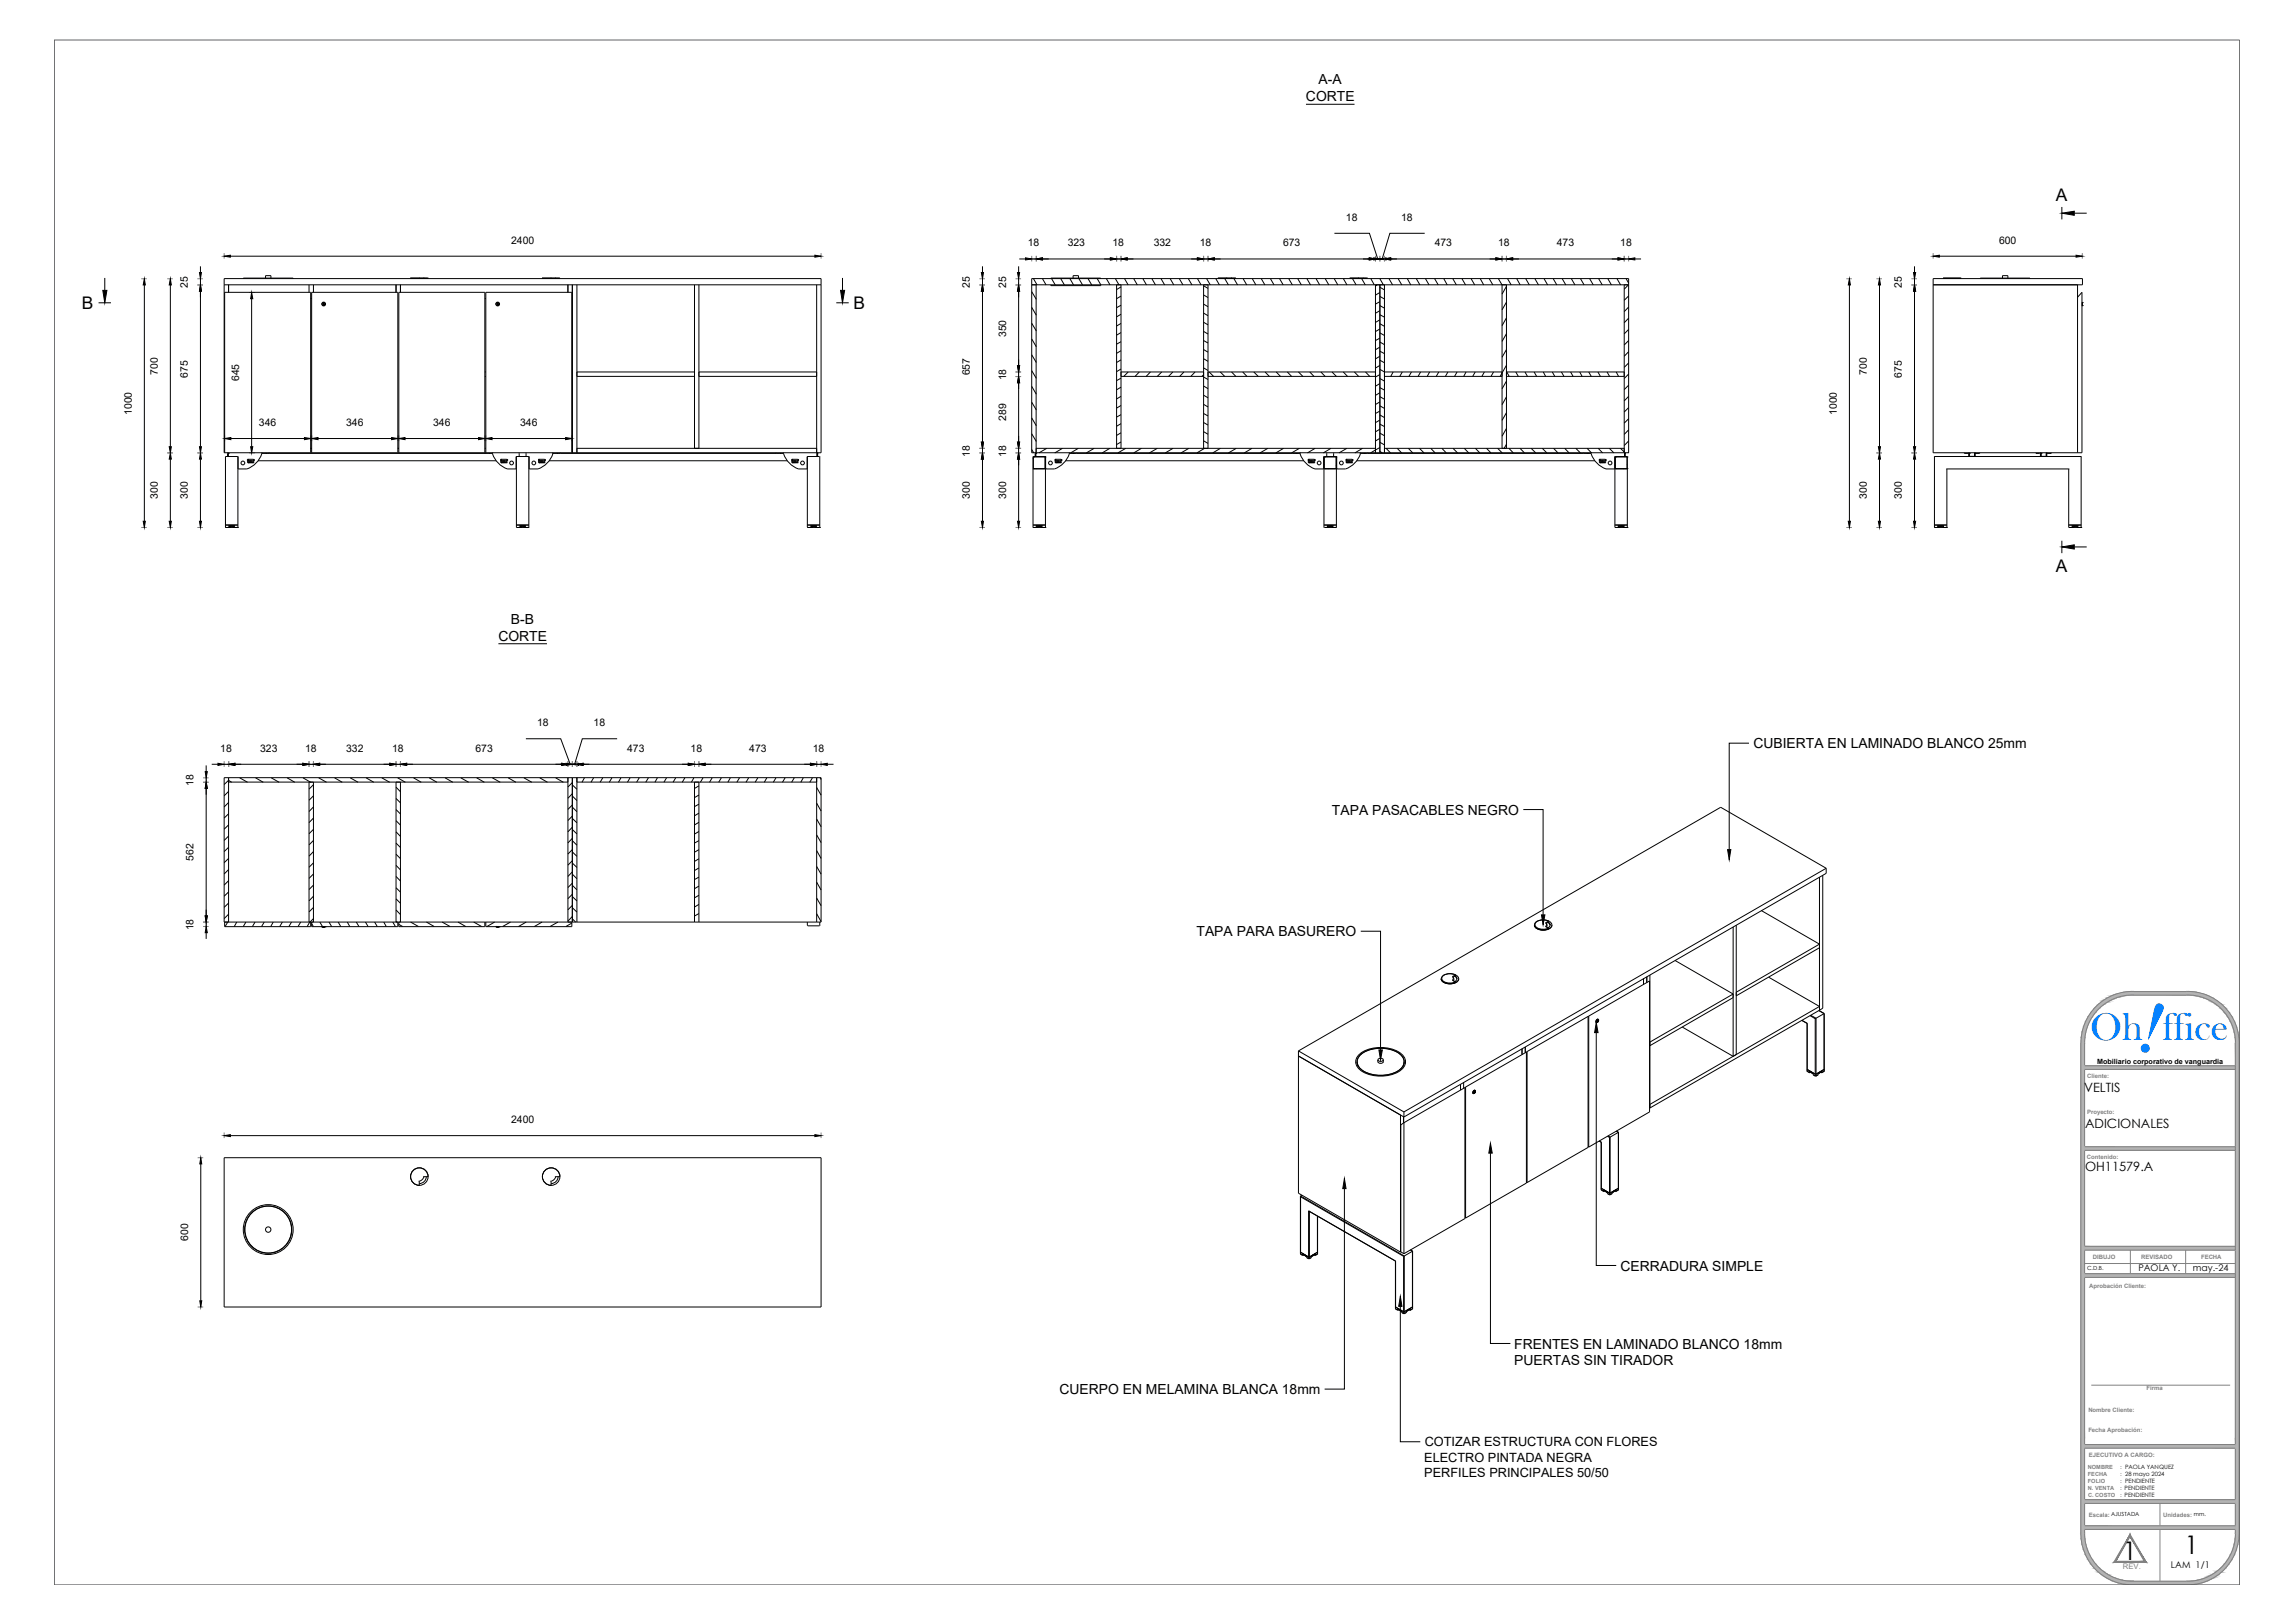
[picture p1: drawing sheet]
<svg xmlns="http://www.w3.org/2000/svg" width="594mm" height="420mm" viewBox="0 0 594 420" stroke-linecap="round" stroke-linejoin="round" font-family="sans-serif">
<defs><g id="words">
<text font-size="19.6" fill="#007fff" x="552.6" y="271.5" transform="rotate(19 552.6 271.5)">!</text>
<text font-size="10.2" fill="#007fff" x="541.1" y="269.2">Oh ffice</text>
<g font-size="6.6">
<text x="549.5" y="403.9">1</text>
<text x="565.5" y="402.3">1</text>
</g>
<g font-size="4.5">
<text x="532.2" y="52">A</text>
<text x="21.2" y="80">B</text>
<text x="221" y="80">B</text>
<text x="532.2" y="148">A</text>
</g>
<g font-size="3.6">
<text x="341.3" y="21.9">A-A</text>
<text x="338.1" y="26.2">CORTE</text>
<text x="132.2" y="161.5">B-B</text>
<text x="129" y="165.9">CORTE</text>
<text x="453.9" y="193.7">CUBIERTA EN LAMINADO BLANCO 25mm</text>
<text x="344.8" y="210.9">TAPA PASACABLES NEGRO</text>
<text x="309.7" y="242.4">TAPA PARA BASURERO</text>
<text x="419.5" y="328.9">CERRADURA SIMPLE</text>
<text x="392" y="349.1">FRENTES EN LAMINADO BLANCO 18mm</text>
<text x="392" y="353.5">PUERTAS SIN TIRADOR</text>
<text x="274.3" y="360.9">CUERPO EN MELAMINA BLANCA 18mm</text>
</g>
<g font-size="3.3">
<text x="539.5" y="282.6">VELTIS</text>
<text x="539.7" y="292">ADICIONALES</text>
<text x="539.7" y="303.2">OH11579.A</text>
<text x="368.8" y="374.3">COTIZAR ESTRUCTURA CON FLORES</text>
<text x="368.7" y="378.4">ELECTRO PINTADA NEGRA</text>
<text x="368.7" y="382.4">PERFILES PRINCIPALES 50/50</text>
</g>
<g font-size="2.7">
<text x="348.4" y="57.1">18</text>
<text x="362.7" y="57.1">18</text>
<text x="132.3" y="63.1">2400</text>
<text x="266.1" y="63.8">18</text>
<text x="276.4" y="63.8">323</text>
<text x="287.9" y="63.8">18</text>
<text x="298.6" y="63.8">332</text>
<text x="310.5" y="63.8">18</text>
<text x="332.1" y="63.8">673</text>
<text x="371.4" y="63.8">473</text>
<text x="387.8" y="63.8">18</text>
<text x="403" y="63.8">473</text>
<text x="419.4" y="63.8">18</text>
<text x="517.5" y="63.1">600</text>
<text x="48.6" y="74.5" transform="rotate(-90 48.6 74.5)">25</text>
<text x="251.1" y="74.5" transform="rotate(-90 251.1 74.5)">25</text>
<text x="260.4" y="74.5" transform="rotate(-90 260.4 74.5)">25</text>
<text x="492.3" y="74.5" transform="rotate(-90 492.3 74.5)">25</text>
<text x="260.4" y="87.3" transform="rotate(-90 260.4 87.3)">350</text>
<text x="40.8" y="97" transform="rotate(-90 40.8 97)">700</text>
<text x="48.6" y="97.7" transform="rotate(-90 48.6 97.7)">675</text>
<text x="61.9" y="98.7" transform="rotate(-90 61.9 98.7)">645</text>
<text x="251.1" y="97.2" transform="rotate(-90 251.1 97.2)">657</text>
<text x="260.4" y="98.5" transform="rotate(-90 260.4 98.5)">18</text>
<text x="483.3" y="97" transform="rotate(-90 483.3 97)">700</text>
<text x="492.3" y="97.7" transform="rotate(-90 492.3 97.7)">675</text>
<text x="34.1" y="107.4" transform="rotate(-90 34.1 107.4)">1000</text>
<text x="475.5" y="107.4" transform="rotate(-90 475.5 107.4)">1000</text>
<text x="67" y="110.3">346</text>
<text x="89.6" y="110.3">346</text>
<text x="112.1" y="110.3">346</text>
<text x="134.6" y="110.3">346</text>
<text x="260.4" y="109" transform="rotate(-90 260.4 109)">289</text>
<text x="251.1" y="118.2" transform="rotate(-90 251.1 118.2)">18</text>
<text x="260.4" y="118.2" transform="rotate(-90 260.4 118.2)">18</text>
<text x="40.8" y="129.1" transform="rotate(-90 40.8 129.1)">300</text>
<text x="48.6" y="129.1" transform="rotate(-90 48.6 129.1)">300</text>
<text x="251.1" y="129.1" transform="rotate(-90 251.1 129.1)">300</text>
<text x="260.4" y="129.1" transform="rotate(-90 260.4 129.1)">300</text>
<text x="483.3" y="129.1" transform="rotate(-90 483.3 129.1)">300</text>
<text x="492.3" y="129.1" transform="rotate(-90 492.3 129.1)">300</text>
<text x="139.1" y="188">18</text>
<text x="153.7" y="188">18</text>
<text x="57" y="194.6">18</text>
<text x="67.3" y="194.6">323</text>
<text x="79" y="194.6">18</text>
<text x="89.6" y="194.6">332</text>
<text x="101.5" y="194.6">18</text>
<text x="123.1" y="194.6">673</text>
<text x="162.3" y="194.6">473</text>
<text x="178.8" y="194.6">18</text>
<text x="194" y="194.6">473</text>
<text x="210.4" y="194.6">18</text>
<text x="50.1" y="203.5" transform="rotate(-90 50.1 203.5)">18</text>
<text x="50.1" y="222.8" transform="rotate(-90 50.1 222.8)">562</text>
<text x="50.1" y="240.9" transform="rotate(-90 50.1 240.9)">18</text>
<text x="132.3" y="290.7">2400</text>
<text x="48.7" y="321.3" transform="rotate(-90 48.7 321.3)">600</text>
</g>
<g font-size="2.4">
<text x="553.5" y="329.1">PAOLA Y.</text>
<text x="567.6" y="329.1">may.-24</text>
<text x="562" y="406">LAM 1/1</text>
</g>
<text font-size="2" fill="#808080" x="549.5" y="406.3">REV.</text>
<text font-size="1.9" x="542.9" y="275.4">Mobiliario corporativo de vanguardia</text>
<g font-size="1.5" fill="#808080">
<text x="540.3" y="279.2">Cliente:</text>
<text x="540.2" y="288.5">Proyecto:</text>
<text x="540.2" y="300">Contenido:</text>
<text x="541.8" y="326">DIBUJO</text>
<text x="554.3" y="326">REVISADO</text>
<text x="569.8" y="326">FECHA</text>
<text x="540.8" y="333.5">Aprobación Cliente:</text>
<text x="555.6" y="359.9">Firma</text>
<text x="540.6" y="365.7">Nombre Cliente:</text>
<text x="540.6" y="370.7">Fecha Aprobación:</text>
<text x="540.7" y="377.2">EJECUTIVO A CARGO:</text>
<text x="540.5" y="380.4">NOMBRE</text>
<text x="540.5" y="382.1">FECHA</text>
<text x="540.5" y="383.9">FOLIO</text>
<text x="548.8" y="380.4">: PAOLA YANQUEZ</text>
<text x="548.8" y="382.1">: 28 mayo 2024</text>
<text x="548.8" y="383.9">: PENDIENTE</text>
<text x="540.5" y="385.6">N. VENTA</text>
<text x="540.5" y="387.4">C. COSTO</text>
<text x="548.8" y="385.6">: PENDIENTE</text>
<text x="548.8" y="387.4">: PENDIENTE</text>
<text x="540.7" y="392.7">Escala: AJUSTADA</text>
<text x="560" y="392.7">Unidades: mm.</text>
</g>
<text font-size="1.5" x="540.2" y="328.7">C.D.B.</text>
</g></defs>
<g fill="none" stroke="#808080" stroke-width=".26">
<path d="M552.4 257.6h13.5M552.4 257.6a12.4 12.4 0 0 0-12.8 12.4v127a12.4 12.4 0 0 0 12.8 12.3M552.4 256.7a13.3 13.3 0 0 0-13.7 13.3M552.4 256.7h13.5M565.9 256.7a13.3 13.3 0 0 1 13.7 13.3v127a13.3 13.3 0 0 1-13.7 13.3h-13.5a13.3 13.3 0 0 1-13.8-13.3v-127M565.9 257.6a12.4 12.4 0 0 1 12.8 12.4M539.6 275.9h39v.9h-39M578.6 270v127M539.6 296.9h39v.9h-39M539.6 322.7h39v.9h-39M539.6 329.7h39v1h-39M539.6 327.1h39"/>
<path d="M551.5 323.6v6.1M565.8 323.6v6.1M541.3 358.6h36M539.6 374h39M539.6 374.9h39M539.6 395.9h39M539.6 395h39M539.6 388.2h39M539.6 389.2h39M559.1 389.2v5.8M559.1 395.9v13.4M578.7 397a12.4 12.4 0 0 1-12.8 12.3h-13.5"/>
</g>
<g fill="#b3b3b3" stroke="#b3b3b3" stroke-width=".26">
<path d="M552.4 256.7h14.9zM551 256.7h16.3z"/>
<path d="M551 256.7l17.7 .2-1.4-.2zM549.6 256.9l1.4-.2 17.7 .2z"/>
<path d="M549.6 256.9l20.5 .3-1.4-.3zM548.2 257.2l1.4-.3 20.5 .3z"/>
<path d="M548.2 257.2l23 .4-1.1-.4zM547.1 257.6l1.1-.4 23 .4z"/>
<path d="M565.9 257.6l5.4 .1zM565.9 257.6l5.4 .1z"/>
<path d="M547.1 257.6h5.3zM546.9 257.7h4.1z"/>
<path d="M567.3 257.7h4.1zM567.3 257.7h4.1z"/>
<path d="M546.9 257.7h4.1zM546.8 257.7h3.9z"/>
<path d="M567.6 257.7l4.1 .2-.3-.2zM567.6 257.7l4.1 .2z"/>
<path d="M546.8 257.7l2.8 .2 1.1-.2zM546.5 257.9l.3-.2 2.8 .2z"/>
<path d="M568.7 257.9l3.8 .3-.8-.3zM568.7 257.9l3.8 .3h-2.5z"/>
<path d="M546.5 257.9l1.7 .3 1.4-.3zM545.7 258.2l.8-.3 1.7 .3z"/>
<path d="M570 258.2l2.7 .1zM570 258.2l2.7 .1z"/>
<path d="M545.7 258.2h2.5zM545.5 258.3h2.4z"/>
<path d="M570.3 258.3l3 .4-.6-.4zM570.3 258.3l3 .4h-1.9z"/>
<path d="M545.5 258.3l1.3 .4 1.1-.4zM544.9 258.7l.6-.4 1.3 .4z"/>
<path d="M571.4 258.7l2.5 .4-.6-.4zM571.4 258.7l2.5 .4h-1.9z"/>
<path d="M544.9 258.7l1.3 .4 .6-.4zM544.4 259.1l.5-.4 1.3 .4z"/>
<path d="M572 259.1l2.3 .3-.4-.3zM572 259.1l2.3 .3h-1.7z"/>
<path d="M544.4 259.1l1.2 .3 .6-.3zM543.9 259.4l.5-.3 1.2 .3z"/>
<path d="M572.6 259.4l2.4 .6-.7-.6zM572.6 259.4l2.4 .6h-1.5z"/>
<path d="M543.9 259.4l.9 .6 .8-.6zM543.2 260l.7-.6 .9 .6z"/>
<path d="M573.5 260l1.8 .2-.3-.2zM573.5 260l1.8 .2h-1.5z"/>
<path d="M543.2 260l1.2 .2 .4-.2zM543 260.2l.2-.2 1.2 .2z"/>
<path d="M573.8 260.2l2.3 .7-.8-.7zM573.8 260.2l2.3 .7h-1.4z"/>
<path d="M543 260.2l.5 .7 .9-.7zM543 260.2l.5 .7h-1.3z"/>
<path d="M574.7 260.9l1.5 .2-.1-.2zM574.7 260.9l1.5 .2h-1.3z"/>
<path d="M542.2 260.9l1.2 .2 .1-.2zM542.2 260.9l1.2 .2h-1.3z"/>
<path d="M574.9 261.1l2 .9-.7-.9zM574.9 261.1l2 .9h-1.2z"/>
<path d="M542.1 261.1l.4 .9 .9-.9zM542.1 261.1l.4 .9h-1.2z"/>
<path d="M575.7 262l1.3 .2zM575.7 262l1.3 .2z"/>
<path d="M541.3 262h1.2zM541.3 262l1.1 .2h-1.2z"/>
<path d="M575.8 262.2l2 1-.8-1zM575.8 262.2l2 1h-1.2z"/>
<path d="M541.2 262.2l.4 1 .8-1zM541.2 262.2l.4 1h-1.1z"/>
<path d="M576.6 263.2l1.2 .1zM576.6 263.2l1.2 .1z"/>
<path d="M540.5 263.2h1.1zM540.5 263.2l1.1 .1z"/>
<path d="M576.7 263.3l1.7 1.2-.6-1.2zM576.7 263.3l1.7 1.2h-1.1z"/>
<path d="M540.5 263.3l.4 1.2 .7-1.2zM540.5 263.3l.4 1.2h-1.1z"/>
<path d="M577.3 264.5h1.1zM577.3 264.5h1.1z"/>
<path d="M539.8 264.5h1.1zM539.8 264.5h1.1z"/>
<path d="M577.4 264.5l1.5 1.3-.5-1.3zM577.4 264.5l1.5 1.3h-1z"/>
<path d="M539.8 264.5l.5 1.3 .6-1.3zM539.8 264.5l.5 1.3h-1z"/>
<path d="M577.9 265.8h1zM577.9 265.8h1z"/>
<path d="M539.3 265.8h1zM539.3 265.8h1z"/>
<path d="M577.9 265.8l1.4 1.4-.4-1.4zM577.9 265.8l1.4 1.4h-1z"/>
<path d="M539.3 265.8l.6 1.4 .4-1.4zM539.3 265.8l.6 1.4h-1z"/>
<path d="M578.3 267.2h1zM578.3 267.2h1z"/>
<path d="M538.9 267.2h1zM538.9 267.2h1z"/>
<path d="M578.3 267.2l1.2 1.4-.2-1.4zM578.3 267.2l1.2 1.4h-.9z"/>
<path d="M538.9 267.2l.8 1.4 .2-1.4zM538.9 267.2l.8 1.4h-1z"/>
<path d="M578.6 268.6h.9zM578.6 268.6h.9z"/>
<path d="M538.7 268.6h1zM538.7 268.6h1z"/>
<path d="M578.6 268.6l1 1.4-.1-1.4zM578.6 268.6l1 1.4h-1z"/>
<path d="M538.7 268.6l.9 1.4 .1-1.4zM538.7 268.6l.9 1.4h-1z"/>
<path d="M578.6 270l1 102.3v-102.3zM578.6 270l1 102.3h-1z"/>
<path d="M538.6 270l1 102.3v-102.3zM538.6 270l1 102.3h-1z"/>
<path d="M578.6 372.3l1 24.7v-24.7zM578.6 372.3l1 24.7h-1z"/>
<path d="M538.6 372.3l1 24.7v-24.7zM538.6 372.3l1 24.7h-1z"/>
<path d="M578.6 397l.9 1.4 .1-1.4zM578.6 397l.9 1.4h-.9z"/>
<path d="M538.6 397l1.1 1.4-.1-1.4zM538.6 397l1.1 1.4h-1z"/>
<path d="M578.6 398.4h.9zM578.6 398.4h.9z"/>
<path d="M538.7 398.4h1zM538.7 398.4h1z"/>
<path d="M578.6 398.4l.7 1.4 .2-1.4zM578.6 398.4l.7 1.4h-1z"/>
<path d="M538.7 398.4l1.2 1.4-.2-1.4zM538.7 398.4l1.2 1.4h-1z"/>
<path d="M578.3 399.8h1zM578.3 399.8h1z"/>
<path d="M538.9 399.8h1zM538.9 399.8h1z"/>
<path d="M578.3 399.8l.6 1.3 .4-1.3zM578.3 399.8l.6 1.3h-1z"/>
<path d="M538.9 399.8l1.4 1.3-.4-1.3zM538.9 399.8l1.4 1.3h-1z"/>
<path d="M577.9 401.1l1 .1zM577.9 401.1l1 .1z"/>
<path d="M539.3 401.1l1 .1zM539.3 401.1l1 .1z"/>
<path d="M577.9 401.2l.5 1.2 .5-1.2zM577.9 401.2l.5 1.2h-1z"/>
<path d="M539.3 401.2l1.6 1.2-.6-1.2zM539.3 401.2l1.6 1.2h-1.1z"/>
<path d="M577.4 402.4h1zM577.4 402.4l1 .1z"/>
<path d="M539.8 402.4l1.1 .1zM539.8 402.4l1.1 .1z"/>
<path d="M577.3 402.5l.5 1.2 .6-1.2zM577.3 402.5l.5 1.2h-1.1z"/>
<path d="M539.8 402.5l1.8 1.2-.7-1.2zM539.8 402.5l1.8 1.2h-1.1z"/>
<path d="M576.7 403.7h1.1zM576.7 403.7l1.1 .1z"/>
<path d="M540.5 403.7l1.1 .1zM540.5 403.7l1.1 .1z"/>
<path d="M576.6 403.8l.4 1 .8-1zM576.6 403.8l.4 1h-1.2z"/>
<path d="M540.5 403.8l1.9 1-.8-1zM540.5 403.8l1.9 1h-1.2z"/>
<path d="M575.8 404.8h1.2zM575.8 404.8l1.1 .1h-1.2z"/>
<path d="M541.2 404.8l1.3 .1zM541.2 404.8l1.3 .1z"/>
<path d="M575.7 404.9l.5 1 .7-1zM575.7 404.9l.5 1h-1.3z"/>
<path d="M541.3 404.9l2.1 1-.9-1zM541.3 404.9l2.1 1h-1.3z"/>
<path d="M574.9 405.9l1.2 .1 .1-.1zM574.9 405.9l1.2 .1h-1.4z"/>
<path d="M542.1 405.9l1.4 .1-.1-.1zM542.1 405.9l1.4 .1h-1.3z"/>
<path d="M574.7 406l.6 .8 .8-.8zM573.8 406.8l.9-.8 .6 .8z"/>
<path d="M542.2 406l2.2 .8-.9-.8zM542.2 406l2.2 .8h-1.4z"/>
<path d="M573.8 406.8l1.2 .2 .3-.2zM573.5 407l.3-.2 1.2 .2z"/>
<path d="M543 406.8l1.8 .2-.4-.2zM543 406.8l1.8 .2h-1.6z"/>
<path d="M573.5 407l.8 .6 .7-.6zM572.6 407.6l.9-.6 .8 .6z"/>
<path d="M543.2 407l2.4 .6-.8-.6zM543.2 407l2.4 .6h-1.7z"/>
<path d="M572.6 407.6l1.3 .3 .4-.3zM572 407.9l.6-.3 1.3 .3z"/>
<path d="M543.9 407.6l2.3 .3-.6-.3zM543.9 407.6l2.3 .3h-1.8z"/>
<path d="M572 407.9l1.3 .3 .6-.3zM571.4 408.2l.6-.3 1.3 .3z"/>
<path d="M544.4 407.9l2.4 .3-.6-.3zM544.4 407.9l2.4 .3h-1.9z"/>
<path d="M571.4 408.2l1.3 .4 .6-.4zM570.3 408.6l1.1-.4 1.3 .4z"/>
<path d="M544.9 408.2l3 .4-1.1-.4zM544.9 408.2l3 .4h-2.4z"/>
<path d="M570.3 408.6h2.4zM570 408.8h2.5z"/>
<path d="M545.5 408.6l2.7 .2zM545.5 408.6l2.7 .2z"/>
<path d="M570 408.8l1.7 .3 .8-.3zM568.7 409.1l1.3-.3 1.7 .3z"/>
<path d="M545.7 408.8l3.9 .3-1.4-.3zM545.7 408.8l3.9 .3h-3.1z"/>
<path d="M568.7 409.1l2.7 .2 .3-.2zM567.6 409.3l1.1-.2 2.7 .2z"/>
<path d="M546.5 409.1l4.2 .2zM546.5 409.1l4.2 .2h-3.9z"/>
<path d="M567.6 409.3h3.8zM567.3 409.3h4z"/>
<path d="M546.8 409.3h4.2zM546.8 409.3h4.2z"/>
<path d="M567.3 409.3h4zM565.9 409.3h5.3z"/>
<path d="M546.9 409.3h5.5zM546.9 409.3h5.5z"/>
<path d="M547.1 409.3l23 .4 1.1-.4zM547.1 409.3l23 .4h-21.9z"/>
<path d="M548.2 409.7l20.5 .4 1.4-.4zM548.2 409.7l20.5 .4h-19.1z"/>
<path d="M549.6 410.1l17.7 .2 1.4-.2zM549.6 410.1l17.7 .2h-16.3z"/>
<path d="M551 410.3h16.3zM551 410.3h14.9z"/>
<path d="M539.6 322.7l39 .9v-.9zM539.6 322.7l39 .9h-39z"/>
<path d="M539.6 395l39 .9v-.9zM539.6 395l39 .9h-39z"/>
<path d="M539.6 329.7l39 1v-1zM539.6 329.7l39 1h-39z"/>
<path d="M539.6 388.2l39 1v-1zM539.6 388.2l39 1h-39z"/>
<path d="M539.6 296.9l39 .9v-.9zM539.6 296.9l39 .9h-39z"/>
<path d="M539.6 275.9l39 .9v-.9zM539.6 275.9l39 .9h-39z"/>
<path d="M539.6 374l39 .9v-.9zM539.6 374l39 .9h-39z"/>
</g>
<path d="M551.4 397.2v.6l4.2 6.7zM551.4 397.8l4.2 6.7-.5-.3zM547.1 404.5h8.5l-.5-.3zM547.1 404.5l.6-.3h7.4zM551.4 397.2l-4.3 7.3 .6-.3zM551.4 397.2v.6l-3.7 6.4z" fill="#808080" stroke="#808080" stroke-width=".26"/>
<path d="M14.1 10.4h565.6v399.9h-565.6z" fill="none" stroke="#636466" stroke-width=".26"/>
<!-- layer: MD_Hatching -->
<g fill="none" stroke="#000" stroke-width=".26">
<path d="M267.1 79.6l1.2 2M267.1 75.5l1.2 2M267.5 72.2l1 1.6M269.9 72.2l.9 1.6M272.2 72.2l1 1.6M274.6 72.2l.9 1.6M277 72.2l.9 1.6M279.3 72.2l.9 1.6M281.7 72.2l.9 1.6M284 72.2l1 1.6M286.4 72.2l.9 1.6M288.7 72.2l1 1.6"/>
<path d="M290.2 74.3l-1.2 .7M290.2 76.7l-1.2 .6M290.2 79l-1.2 .7M291.1 72.2l.9 1.6M293.5 72.2l.9 1.6M295.9 72.2l.9 1.6M298.2 72.2l.9 1.6M300.6 72.2l.9 1.6M302.9 72.2l1 1.6M305.3 72.2l.9 1.6M307.6 72.2l1 1.6M310 72.2l.9 1.6"/>
<path d="M311.6 78.7l1.1 .7M311.6 76.4l1.1 .6M311.6 74l1.1 .7M312.4 72.2l.9 1.6M314.7 72.2l1 1.6M317.1 72.2l.9 1.6M319.4 72.2l1 1.6M321.8 72.2l.9 1.6M324.2 72.2l.9 1.6M326.5 72.2l.9 1.6M328.9 72.2l.9 1.6M331.2 72.2l1 1.6"/>
<path d="M333.6 72.2l.9 1.6M335.9 72.2l1 1.6M338.3 72.2l.9 1.6M340.7 72.2l.9 1.6M343.1 72.2l.9 1.6M345.4 72.2l.9 1.6M347.8 72.2l.9 1.6M350.1 72.2l1 1.6M352.5 72.2l.9 1.6M354.9 72.2l.9 1.6M356.5 73.8l-.4 .2M357.2 72.2l.9 1.6"/>
<path d="M357.2 75.7l-1.1 .7M357.2 78.1l-1.1 .6M357.2 79.1l1.2 .7M357.2 76.7l1.2 .7M357.2 74.4l1.2 .6M359.6 72.2l.9 1.6M361.9 72.2l1 1.6M364.3 72.2l.9 1.6M366.6 72.2l1 1.6M369 72.2l.9 1.6M371.4 72.2l.9 1.6M373.7 72.2l.9 1.6"/>
<path d="M376.1 72.2l.9 1.6M378.4 72.2l1 1.6M380.8 72.2l.9 1.6M383.2 72.2l.9 1.6M385.5 72.2l.9 1.6M387.9 72.2l.9 1.6M390 74.1l-1.2 2M390 78.2l-1.2 2M390.3 72.2l.9 1.6M392.6 72.2l.9 1.6M395 72.2l.9 1.6M397.3 72.2l1 1.6"/>
<path d="M399.7 72.2l.9 1.6M402.1 72.2l.9 1.6M404.4 72.2l.9 1.6M406.8 72.2l.9 1.6M409.1 72.2l1 1.6M411.5 72.2l.9 1.6M413.8 72.2l1 1.6M416.2 72.2l.9 1.6M418.6 72.2l.9 1.6M420.9 72.2l.7 1.1M421.5 73.8l-1.1 1.1M421.6 76.6l-1.2 1.2"/>
<path d="M421.6 79.5l-1.2 1.2M267.1 96l1.2 1.9M267.1 91.8l1.2 2M267.1 87.7l1.2 2.1M267.1 83.7l1.2 2M290.2 81.4l-1.2 .6M290.2 83.7l-1.2 .7M290.2 86.1l-1.2 .7M290.2 88.5l-1.2 .6M290.2 90.8l-1.2 .7M290.2 93.2l-1.2 .6M290.2 95.5l-1.2 .7"/>
<path d="M290.2 97.9l-1.2 .6M292 96.3l-1.1 1.2M294.9 96.3l-1.1 1.2M297.8 96.3l-1.1 1.2M300.7 96.3l-1.2 1.2M303.6 96.3l-1.1 1.2M306.5 96.3l-1.2 1.2M309.4 96.3l-1.2 1.2M311.6 99.9l1.1 .7M311.6 97.6l1.1 .6M311.6 95.2l1.1 .7M311.6 92.9l1.1 .6"/>
<path d="M311.6 90.5l1.1 .7M311.6 88.2l1.1 .6M311.6 85.8l1.1 .7M311.6 83.4l1.1 .7M311.6 81.1l1.1 .6M311.6 97l-.5 .5M313 96.3l1.2 1.2M315.9 96.3l1.2 1.2M318.8 96.3l1.1 1.2M321.7 96.3l1.1 1.2M324.6 96.3l1.1 1.2M327.5 96.3l1.1 1.2"/>
<path d="M330.4 96.3l1.1 1.2M333.2 96.3l1.2 1.2M336.1 96.3l1.2 1.2M339 96.3l1.2 1.2M341.9 96.3l1.2 1.2M344.8 96.3l1.2 1.2M347.7 96.3l1.2 1.2M350.6 96.3l1.1 1.2M353.5 96.3l1.1 1.2M357.2 80.4l-1.1 .7M357.2 82.8l-1.1 .7M357.2 85.2l-1.1 .6"/>
<path d="M357.2 87.5l-1.1 .7M357.2 89.9l-1.1 .6M357.2 92.2l-1.1 .7M357.2 94.6l-1.1 .7M357.2 97l-1.1 .6M357.2 99.3l-1.1 .7M357.2 98l1.2 .7M357.2 95.6l1.2 .7M357.2 93.2l1.2 .7M357.2 90.9l1.2 .7M357.2 88.5l1.2 .7M357.2 86.2l1.2 .7"/>
<path d="M357.2 83.8l1.2 .7M357.2 81.5l1.2 .6M360.6 96.3l-.6 1.2M363 96.3l-.7 1.2M365.4 96.3l-.7 1.2M367.7 96.3l-.6 1.2M370.1 96.3l-.7 1.2M372.4 96.3l-.6 1.2M374.8 96.3l-.7 1.2M377.2 96.3l-.7 1.2M379.5 96.3l-.6 1.2M381.9 96.3l-.7 1.2"/>
<path d="M384.2 96.3l-.6 1.2M386.6 96.3l-.7 1.2M390 82.3l-1.2 2M390 86.4l-1.2 2M390 90.5l-1.2 2M390 94.6l-1.7 2.9M390 98.7l-1.2 2M390 96.3l.7 1.2M392.4 96.3l.7 1.2M394.7 96.3l.7 1.2M397.1 96.3l.7 1.2M399.5 96.3l.6 1.2"/>
<path d="M401.8 96.3l.7 1.2M404.2 96.3l.7 1.2M406.6 96.3l.6 1.2M408.9 96.3l.7 1.2M411.3 96.3l.6 1.2M413.6 96.3l.7 1.2M416 96.3l.7 1.2M418.4 96.3l.6 1.2M421.6 82.4l-1.2 1.2M421.6 85.3l-1.2 1.1M421.6 88.2l-1.2 1.1M421.6 91l-1.2 1.2"/>
<path d="M421.6 94l-1.2 1.1M421.6 96.8l-1.2 1.2M421.6 99.7l-1.2 1.2M267.1 116.4l.5 .8M267.1 112.3l1.2 2M267.1 108.2l1.2 2M267.1 104.1l1.2 2M267.1 100l1.2 2.1M267.5 118.6l-.1 .2M267.7 118.2v.1M270.1 118.2v.1M271 116.1l-2.1 1.1"/>
<path d="M275 116.1l-2 1.1M279.1 116.1l-2 1.1M283.2 116.1l-2 1.1M287.3 116.1l-2 1.1M290.2 100.2l-1.2 .7M290.2 102.6l-1.2 .7M290.2 105l-1.2 .6M290.2 107.3l-1.2 .7M290.2 109.7l-1.2 .6M290.2 112l-1.2 .7M290.2 114.4l-1.2 .7M291.4 116.1l-2 1.1"/>
<path d="M295.5 116.1l-2 1.1M299.6 116.1l-2.1 1.1M303.6 116.1l-1.9 1.1M307.7 116.1l-2 1.1M311.6 114.1l1.1 .7M311.6 111.7l1.1 .7M311.6 109.4l1.1 .7M311.6 107l1.1 .7M311.6 104.7l1.1 .7M311.6 102.3l1.1 .7M311.8 116.1l-2 1.1M315.9 116.1l-2 1.1"/>
<path d="M320 116.1l-2 1.1M324.1 116.1l-2 1.1M328.2 116.1l-2 1.1M332.3 116.1l-2 1.1M336.4 116.1l-2.1 1.1M340.4 116.1l-2 1.1M343.6 118.2v.1M344.5 116.1l-2 1.1M348.6 116.1l-2 1.1M352.7 116.1l-2 1.1M357.2 101.7l-1.1 .6M357.2 104l-1.1 .7"/>
<path d="M357.2 106.4l-1.1 .6M357.2 108.7l-1.1 .7M357.2 111.1l-1.1 .7M357.2 113.5l-1.1 .7M357.2 115.9l-2.4 1.3M357.2 116.9l.6 .3M357.2 114.5l1.2 .7M357.2 112.1l1.2 .7M357.2 109.8l1.2 .6M357.2 107.4l1.2 .7M357.2 105.1l1.2 .6M357.2 102.7l1.2 .7"/>
<path d="M357.2 100.4l1.2 .6M358.8 116.1l1.1 1.1M361.7 116.1l1.1 1.1M364.6 116.1l1.1 1.1M367.4 116.1l1.2 1.1M370.4 116.1l1.1 1.1M373.2 116.1l1.2 1.1M376.1 116.1l1.2 1.1M379 116.1l1.2 1.1M381.9 116.1l1.2 1.1M384.8 116.1l1.1 1.1M387.7 116.1l1.2 1.1"/>
<path d="M390 102.7l-1.2 2.1M390 106.8l-1.2 2M390 110.9l-1.2 2M390 115l-.6 1.1M390.6 116.1l1.1 1.1M393.5 116.1l1.1 1.1M396.4 116.1l1.1 1.1M399.2 116.1l1.2 1.1M402.2 116.1l1.1 1.1M405 116.1l1.2 1.1M407.9 116.1l1.2 1.1M410.8 116.1l1.2 1.1"/>
<path d="M413.7 116.1l1.2 1.1M416.6 116.1l1.2 1.1M419.5 116.1l.9 .9M420.4 118.2v.1M421.6 102.6l-1.2 1.2M421.6 105.5l-1.2 1.2M421.6 108.4l-1.2 1.1M421.6 111.3l-1.2 1.2M421.6 114.2l-1.2 1.1M421.6 117.1l-.2 .1M268.3 121.3v.1M342.7 120.3h.1"/>
<path d="M343.8 121.3l.1 .1M345.8 120.5l.1 .1M418.2 120.5l-.2 .1M420.2 121.3l-.1 .1M421.2 120.3v.1M59.2 202l.8 .5M59.2 202l-1.2 1.1M59.2 204.8l-1.2 1.2M59.2 207.7l-1.2 1.2M59.2 210.6l-1.2 1.2M59.2 213.5l-1.2 1.2M59.2 216.4l-1.2 1.2"/>
<path d="M59.2 219.3l-1.2 1.2M62 201.4l2.1 1.1M66.2 201.4l1.9 1.1M70.2 201.4l2 1.1M74.3 201.4l2 1.1M78.4 201.4l2 1.1M81.1 203.1l-1.1 1.2M81.1 206l-1.1 1.2M81.1 214.7l-1.1 1.1M81.1 208.9l-1.1 1.2M81.1 211.8l-1.1 1.2M81.1 217.6l-1.1 1.1"/>
<path d="M82.5 201.4l2 1.1M86.6 201.4l2 1.1M90.7 201.4l2 1.1M94.8 201.4l2 1.1M98.8 201.4l2.1 1.1M102.5 218.3l1.2 1.1M102.5 215.3l1.2 1.2M102.5 212.5l1.2 1.1M102.5 209.6l1.2 1.1M102.5 206.7l1.2 1.1M102.5 203.8l1.2 1.2M102.9 201.4l2 1.1"/>
<path d="M107 201.4l2 1.1M111.1 201.4l2 1.1M115.2 201.4l2 1.1M119.3 201.4l2 1.1M123.4 201.4l2 1.1M127.5 201.4l2 1.1M131.6 201.4l1.9 1.1M135.6 201.4l2.1 1.1M139.7 201.4l2 1.1M143.8 201.4l2 1.1M148.2 202.6l-1.2 1.1M148.2 205.5l-1.2 1.2"/>
<path d="M148.2 208.4l-1.2 1.1M148.2 211.3l-1.2 1.1M148.2 214.2l-1.2 1.1M148.2 217l-1.2 1.2M148.2 219.9l-1.2 1.2M148.2 217.6l1.1 1.2M148.2 214.7l1.1 1.2M148.2 211.9l1.1 1.1M148.2 208.9l1.1 1.2M148.2 206.1l1.1 1.1M148.2 203.2l1.1 1.1M149.2 201.4l.1 .1"/>
<path d="M151.3 201.4l-.6 1.1M153.7 201.4l-.7 1.1M156 201.4l-.7 1.1M158.4 201.4l-.7 1.1M160.7 201.4l-.6 1.1M163.1 201.4l-.7 1.1M165.5 201.4l-.7 1.1M167.8 201.4l-.6 1.1M170.2 201.4l-.7 1.1M172.5 201.4l-.6 1.1M174.9 201.4l-.7 1.1M177.3 201.4l-.7 1.1"/>
<path d="M179.6 201.4l-.6 1.1M180.9 203.4l-1.1 .7M180.9 205.8l-1.1 .7M180.9 212.9l-1.1 .7M180.9 215.3l-1.1 .6M180.9 208.2l-1.1 .6M180.9 210.5l-1.1 .7M180.9 217.6l-1.1 .7M180.9 219.9l-1.1 .7M182 201.4l-.7 1.1M184.3 201.4l-.6 1.1M186.7 201.4l-.7 1.1"/>
<path d="M189 201.4l-.6 1.1M191.4 201.4l-.7 1.1M193.8 201.4l-.7 1.1M196.2 201.4l-.7 1.1M198.5 201.4l-.6 1.1M200.9 201.4l-.7 1.1M203.2 201.4l-.6 1.1M205.6 201.4l-.7 1.1M207.9 201.4l-.6 1.1M210.3 201.4l-.7 1.1M211.4 216.1l1.1 2M211.4 212l1.1 2"/>
<path d="M211.4 207.9l1.1 2.1M211.4 203.9l1.1 2M212.3 201.4l.2 .4M59 238.7l-.7 1.1M59.2 222.2l-1.2 1.1M59.2 225.1l-1.2 1.2M59.2 228l-1.2 1.1M59.2 230.9l-1.2 1.1M59.2 233.8l-1.2 1.1M59.2 236.6l-1.2 1.2M61.3 238.7l-.7 1.1M63.7 238.7l-.7 1.1"/>
<path d="M66 238.7l-.7 1.1M68.4 238.7l-.7 1.1M70.7 238.7l-.6 1.1M73.1 238.7l-.7 1.1M75.5 238.7l-.7 1.1M77.8 238.7l-.6 1.1M80.2 238.7l-.7 1.1M80.7 239.1l.4 .7M81.1 220.5l-1.1 1.1M81.1 223.4l-1.1 1.1M81.1 226.3l-1.1 1.1M81.1 229.1l-1.1 1.2"/>
<path d="M81.1 232l-1.1 1.2M81.1 234.9l-1.1 1.2M81.1 237.8l-.9 .9M82.8 238.7l.7 1.1M85.2 238.7l.6 1.1M87.5 238.7l.7 1.1M89.9 238.7l.6 1.1M92.2 238.7l.7 1.1M94.6 238.7l.7 1.1M97 238.7l.6 1.1M99.3 238.7l.7 1.1M101.7 238.7l.6 1.1"/>
<path d="M102.5 238.5l.2 .2M102.5 235.6l1.2 1.2M102.5 232.7l1.2 1.1M102.5 229.8l1.2 1.2M102.5 226.9l1.2 1.2M102.5 224l1.2 1.2M102.5 221.1l1.2 1.2M103.2 239.3l1 .5M106.3 238.7l2 1.1M110.4 238.7l2 1.1M114.5 238.7l2 1.1M118.6 238.7l2 1.1"/>
<path d="M122.6 238.7l2.1 1.1M128 238.7l-1.9 1.1M132.2 238.7l-2.1 1.1M136.2 238.7l-2 1.1M140.3 238.7l-2 1.1M144.4 238.7l-2 1.1M148 239l-1.5 .8M148.2 222.8l-1.2 1.2M148.2 225.7l-1.2 1.2M148.2 228.6l-1.2 1.2M148.2 231.5l-1.2 1.1M148.2 234.4l-1.2 1.1"/>
<path d="M148.2 237.3l-1.2 1.1M148.2 237.9l.8 .8M148.2 235l1.1 1.1M148.2 232.1l1.1 1.1M148.2 229.2l1.1 1.2M148.2 226.3l1.1 1.2M148.2 223.4l1.1 1.2M148.2 220.5l1.1 1.2M180.9 222.3l-1.1 .7M180.9 224.7l-1.1 .7M180.9 227.1l-1.1 .6M180.9 229.4l-1.1 .7"/>
<path d="M180.9 231.8l-1.1 .6M180.9 234.1l-1.1 .7M180.9 236.5l-1.1 .6M211.4 236.5l1.1 2.1M211.4 232.5l1.1 2M211.4 228.4l1.1 2M211.4 224.3l1.1 2M211.4 220.2l1.1 2"/>
</g>
<!-- layer: MD_Annotation -->
<path d="M338.1 27h12.5M533.7 53.6v3.2M536.9 55.2h3.3M25.5 78.4h3.2M27.1 72v3.2M216.5 78.4h3.2M218.1 72v3.2M533.7 140v3.2M536.9 141.6h3.3M129 166.7h12.6" fill="none" stroke="#000" stroke-width=".26"/>
<path d="M533.7 55.2l3.2-.5v1zM26.6 75.2h1.1l-.6 3.2zM217.6 75.2h1l-.5 3.2zM533.7 141.6l3.2-.6v1.1z" fill="#000" stroke="#000" stroke-width=".26"/>
<g fill="none" stroke="#808080" stroke-width=".26">
<path d="M36.6 72.2h1.4M43.3 72.2h1.4M51.1 73.8h1.4M51.1 72.2h1.4M58 65.5v1.5M64.5 75.7h1.5M212.5 65.5v1.5M253.5 73.8h1.5M253.5 72.2h1.5M262.9 73.8h1.4M262.9 72.2h1.4M267.1 66.2v1.5"/>
<path d="M268.3 66.2v1.5M289 66.2v1.5M290.2 66.2v1.5M311.6 66.2v1.5M312.7 66.2v1.5M356.1 66.2v1.5M357.2 66.2v1.5M358.4 66.2v1.5M388.8 66.2v1.5M390 66.2v1.5M420.4 66.2v1.5M421.6 66.2v1.5"/>
<path d="M477.9 72.2h1.5M485.7 72.2h1.5M494.8 73.8h1.4M494.8 72.2h1.4M500.4 65.5v1.5M539 65.5v1.5M262.9 96.3h1.4M262.9 97.5h1.4M43.3 117.2h1.4M51.1 117.2h1.4M58.2 112.7v1.5M64.5 117.2h1.5"/>
<path d="M80.4 112.7v1.5M80.7 112.7v1.5M103 112.7v1.5M103.2 112.7v1.5M125.5 112.7v1.5M125.8 112.7v1.5M148 112.7v1.5M253.5 117.2h1.5M253.5 116.1h1.5M262.9 117.2h1.4M262.9 116.1h1.4M485.7 117.2h1.5"/>
<path d="M494.8 117.2h1.4M36.6 136.6h1.4M43.3 136.6h1.4M51.1 136.6h1.4M253.5 136.6h1.5M262.9 136.6h1.4M477.9 136.6h1.5M485.7 136.6h1.5M494.8 136.6h1.4M58 197v1.5M59.2 197v1.5M80 197v1.5"/>
<path d="M81.1 197v1.5M102.5 197v1.5M103.7 197v1.5M147 197v1.5M148.2 197v1.5M149.3 197v1.5M179.8 197v1.5M180.9 197v1.5M211.4 197v1.5M212.5 197v1.5M52.6 201.4h1.4M52.6 202.5h1.4"/>
<path d="M52.6 238.7h1.4M52.6 239.8h1.4M51.2 299.7h1.4M58 293.2v1.4M212.5 293.2v1.4M51.2 338.4h1.4"/>
</g>
<g fill="none" stroke="#000" stroke-width=".26">
<path d="M37.4 73.8v61.1M44.1 73.8v41.8M51.9 68.9v1.7M51.9 72.2v1.6M51.9 75.4v40.2M59.6 66.3h151.3M65.1 77.3v38.3M254.3 68.9v1.7M254.3 72.2v1.6M254.3 75.4v39.1M263.7 68.9v1.7M263.7 72.2v1.6"/>
<path d="M263.7 75.4v19.3M263.8 67h1.7M267.1 67h1.2M269.9 67h17.5M289 67h1.2M291.8 67h18.2M311.6 67h1.1M314.4 67h41.2M345.4 60.4h9.1l2.1 6.6M356.1 67h1.1h-1.1M357.2 67h1.2h-1.2M358.8 67h28.4"/>
<path d="M368.8 60.4h-9l-2 6.6M388.8 67h1.2M391.6 67h27.2M420.4 67h1.2M423.2 67h1.6M478.7 73.8v61.1M486.5 73.8v41.8M495.6 68.9v1.7M495.6 72.2v1.6M495.6 75.4v40.2M502 66.3h35.4M263.7 96.3v1.2"/>
<path d="M263.7 99.1v15.4M44.1 118.9v16M51.9 118.9v16M59.8 113.5h19M82.3 113.5h19.1M104.8 113.5h19.1M127.4 113.5h19M254.3 116.1v1.1M254.3 118.9v16M263.7 116.1v1.1M263.7 118.9v16M486.5 118.9v16"/>
<path d="M495.6 118.9v16M53.4 198.1v1.7M54.8 197.9h1.6M58 197.9h1.2M60.8 197.9h17.6M80 197.9h1.1M82.7 197.9h18.2M102.5 197.9h1.2M105.3 197.9h41.2M136.1 191.2h9l2.5 6.7M147 197.9h1.2h-1.2M148.2 197.9h1.1h-1.1"/>
<path d="M149.8 197.9h28.4M159.8 191.2h-9.1l-2 6.7M179.8 197.9h1.1M182.5 197.9h27.3M211.4 197.9h1.1M214.2 197.9h1.6M452.7 192.4h-5.1v27.5M53.4 201.4v1.1M53.4 204.1v33M394.3 209.6h5.1v27.2M53.4 238.7v1.1M53.4 241.5v1.6"/>
<path d="M352.2 241.1h5.2v30.7M413.2 267.3v60.3h5.2M59.6 294h151.3M385.8 298.5v49.3h5.2M52 301.3v35.4M348 307.7v51.9h-5.1M362.5 338.2v35h5.2"/>
</g>
<g fill="#000" stroke="#000" stroke-width=".26">
<path d="M37.4 72.2l.2 1.6h-.5zM44.1 72.2l.3 1.6h-.6zM51.9 73.8l.2 1.6h-.5zM51.6 70.6h.5l-.2 1.6zM58 66.3l1.6-.2v.5zM65.1 75.7l.3 1.6h-.5zM210.9 66.1l1.6 .2-1.6 .3zM254 70.6h.6l-.3 1.6zM254.3 73.8l.3 1.6h-.6zM263.4 70.6h.5l-.2 1.6zM263.7 73.8l.2 1.6h-.5zM265.5 66.7l1.6 .3-1.6 .3z"/>
<path d="M268.3 67l1.6-.3v.6zM287.4 66.7l1.6 .3-1.6 .3zM290.2 67l1.6-.3v.6zM310 66.7l1.6 .3-1.6 .3zM312.7 67l1.7-.3v.6zM354.4 66.7l1.7 .3-1.7 .3zM355.6 66.7l1.6 .3-1.6 .3zM357.2 67l1.6-.3v.6zM358.4 67l1.6-.3v.6zM387.2 66.7l1.6 .3-1.6 .3zM390 67l1.6-.3v.6zM418.8 66.7l1.6 .3-1.6 .3z"/>
<path d="M421.6 67l1.6-.3v.6zM478.7 72.2l.3 1.6h-.6zM486.5 72.2l.3 1.6h-.6zM495.3 70.6h.6l-.3 1.6zM495.6 73.8l.3 1.6h-.6zM500.4 66.3l1.6-.2v.5zM537.4 66.1l1.6 .2-1.6 .3zM263.4 94.7h.5l-.2 1.6zM263.7 97.5l.2 1.6h-.5zM44.1 117.2l.3 1.7h-.6zM43.8 115.6h.6l-.3 1.6zM51.6 115.6h.5l-.2 1.6z"/>
<path d="M51.9 117.2l.2 1.7h-.5zM58.2 113.5l1.6-.2v.5zM64.9 115.6h.5l-.3 1.6zM78.8 113.3l1.6 .2-1.6 .3zM80.7 113.5l1.6-.2v.5zM101.4 113.3l1.6 .2-1.6 .3zM103.2 113.5l1.6-.2v.5zM123.9 113.3l1.6 .2-1.6 .3zM125.8 113.5l1.6-.2v.5zM146.4 113.3l1.6 .2-1.6 .3zM254 114.5h.6l-.3 1.6zM254.3 117.2l.3 1.7h-.6z"/>
<path d="M263.4 114.5h.5l-.2 1.6zM263.7 117.2l.2 1.7h-.5zM486.2 115.6h.6l-.3 1.6zM486.5 117.2l.3 1.7h-.6zM495.3 115.6h.6l-.3 1.6zM495.6 117.2l.3 1.7h-.6zM37.1 134.9h.5l-.2 1.7zM43.8 134.9h.6l-.3 1.7zM51.6 134.9h.5l-.2 1.7zM254 134.9h.6l-.3 1.7zM263.4 134.9h.5l-.2 1.7zM478.4 134.9h.6l-.3 1.7z"/>
<path d="M486.2 134.9h.6l-.3 1.7zM495.3 134.9h.6l-.3 1.7zM53.1 199.8h.6l-.3 1.6zM56.4 197.6l1.6 .3-1.6 .2zM59.2 197.9l1.6-.3v.5zM78.4 197.6l1.6 .3-1.6 .2zM81.1 197.9l1.6-.3v.5zM100.9 197.6l1.6 .3-1.6 .2zM103.7 197.9l1.6-.3v.5zM145.4 197.6l1.6 .3-1.6 .2zM146.5 197.6l1.7 .3-1.7 .2zM148.2 197.9l1.6-.3v.5z"/>
<path d="M149.3 197.9l1.6-.3v.5zM178.2 197.6l1.6 .3-1.6 .2zM180.9 197.9l1.6-.3v.5zM209.8 197.6l1.6 .3-1.6 .2zM212.5 197.9l1.7-.3v.5zM53.4 202.5l.3 1.6h-.6zM447.2 219.9h.8l-.4 2.6zM53.1 237.1h.6l-.3 1.6zM399 236.8h.9l-.5 2.6zM53.4 239.8l.3 1.7h-.6zM356.9 271.8h.9l-.4 2.6zM413.2 264.7l.5 2.6h-.9z"/>
<path d="M58 294l1.6-.3v.5zM210.9 293.7l1.6 .3-1.6 .2zM385.8 296l.5 2.5h-.9zM52 299.7l.2 1.6h-.5zM348 305.1l.4 2.6h-.8zM51.7 336.7h.5l-.2 1.7zM362.5 335.6l.4 2.6h-.8z"/>
</g>
<!-- layer: MD_Hatching -->
<g fill="#000" stroke="#000" stroke-width=".26">
<path d="M83.6 239.9h.3zM83.6 239.9h.2z"/>
<path d="M83.5 239.8l.6 .1zM83.5 239.8l.6 .1z"/>
<path d="M128.6 239.9h.4zM128.6 239.9h.3z"/>
<path d="M128.5 239.8l.6 .1zM128.5 239.8l.6 .1z"/>
</g>
<!-- layer: MD_Visible -->
<g fill="none" stroke="#000" stroke-width=".26">
<path d="M58 72.1h154.5v45.1h-154.5zM58 73.7h154.5M59.2 73.7v2M63 72.1h12.9M68.7 72v-.6h1.4v.6M80 73.7v2M80.4 77.3h.3M81.1 73.7v2M83.7 78.8h.1M83.7 78.6h.1M83.7 78.8l.1 .1M83.7 78.9h.1"/>
<path d="M83.8 78.7h.1M83.8 78.8h.1M83.8 78.9h.1M83.8 78.6v-.2l-.1 .4M83.8 78.7v.1M102.5 73.7v2M103.7 73.7v2M106.3 72.1h4.5M106.3 72.1h.1M106.4 72h2M106.4 71.9l-.1 .2M108.4 72h1.2"/>
<path d="M108.4 72l.1 .1h-2.2M109.6 72l.1 .1M109.6 72l1.2 .1M110.8 72.1h.1M125.5 77.3h.3M128.7 78.6h.1M128.7 78.6l.1-.2 .1 .2M128.7 78.8l.1 .1M128.7 78.6v.2M128.8 78.9h.1M128.8 78.8h.1M128.8 78.8l.1 .1"/>
<path d="M128.9 78.7h.1M128.9 78.9h.1M128.9 78.7l-.1 .1M140.4 72.1h4.5M140.4 72.1h.1M140.5 72h2M140.6 71.9l-.2 .2M142.5 72h1.2M142.5 72l.1 .1h-2.2M143.7 72l.1 .1M143.7 72l1.2 .1M144.9 72.1h.1"/>
<path d="M147 73.7v2M148.2 73.7v43.5M149.3 73.7v43.5M179.8 73.7v42.4M180.9 73.7v42.4M211.4 73.7v43.5M267.1 72.1h154.5v45.1h-154.5zM267.1 73.7h154.5M268.2 73.7v43.5M272 73.7v.2h12.9v-.2M272 72.1h12.9M277.8 72v-.6h1.4v.6"/>
<path d="M289 73.7v42.4M290.2 73.7v42.4M311.6 73.7v42.4M312.7 73.7v42.4M315.3 72.1h4.6M315.3 72.1h.1M315.5 72h1.9M315.5 71.9l-.2 .2M317.4 72h1.2M317.4 72l.2 .1h-2.3M318.6 72l.1 .1M318.6 72l1.3 .1"/>
<path d="M319.9 72.1h.1M349.4 72.1h4.5M349.4 72.1h.1M349.6 72h2M349.6 71.9l-.2 .2M351.6 72h1.1M351.6 72l.1 .1h-2.3M352.7 72l.1 .1M352.7 72l1.2 .1M353.9 72.1h.1M356.1 73.7v43.5M357.2 73.7v43.5"/>
<path d="M358.4 73.7v43.5M388.8 73.7v42.4M390 73.7v42.4M420.4 73.7v43.5M500.4 73.7h38.7v-1.6h-38.7v45.1h38.5v-41.5l-1.1 1.2M503.1 72.1h4.5M503.1 72.1h.1M503.2 72l4.4 .1M503.2 71.9l-.1 .2M507.6 72.1h.1M512.6 72.1h12.9M518.4 72v-.6h1.4v.6"/>
<path d="M537.8 73.7v43.5M538.9 78.3v.9M539 78.3v.8M539 78.3h.1M539 79.1h.1M125.5 97.4h.3M125.5 96.3h.3M149.3 97.4h30.5M149.3 96.3h30.5M180.9 97.4h30.5M180.9 96.3h30.5M290.2 97.4h21.4"/>
<path d="M290.2 96.3h21.4M312.7 97.4h43.4M312.7 96.3h43.4M358.4 97.4h30.4M358.4 96.3h30.4M390 97.4h30.4M390 96.3h30.4M58.2 117.2v-41.5h22.2v41.5M58.9 117.4v.7M59 117.4l.1-.2v.2M59 117.4v.7M59.1 117.4h.1"/>
<path d="M59.1 117.4v.8M61.5 118.2l.1 .1M64 118.9v.3M64.1 119.2h.1M64.1 118.9h.1M64.1 119.4h1.5v.3h-1.5zM64.1 119.3h1.5M64.1 118.9h1.5M64.1 119.3h.1M64.2 119.3v.1M64.2 119.7v.1M64.2 119.8h.1"/>
<path d="M64.2 119.8h1.3M64.5 119.4h.6M64.5 119.4h.1M65.1 119.7l-.6 .1M65.1 119.7h.1M65.1 119.7v.1M65.1 119.4h.1M65.5 119.8h.1M65.5 119.3v.1M65.5 119.7v.1M65.6 119.3h.1M65.6 118.9h.1"/>
<path d="M65.6 119.2h.1M65.6 118.9v.3M66.8 119.3h61.6M67.8 117.4a6.1 6.1 0 0 1-3.9 4h-2.3M67.8 117.2v.2M67.8 117.4h.1M67.8 117.4h.9M68.7 117.4h1M68.7 117.4h.1M69.7 117.4h55.8M69.7 117.2v.2M80.4 116.1h.3"/>
<path d="M80.7 117.2v-41.5h22.3v41.5M103 116.1h.2M103.2 117.2v-41.5h22.3v41.5M125.5 116.1h.3M125.5 117.4h1M125.5 117.2v.2M125.8 117.2v-41.5h22.2v41.5M126.5 117.4h.1M126.5 117.4h1M127.5 117.4h.1M127.5 117.2v.2M127.5 117.4a6.1 6.1 0 0 0 3.8 4h2.3v-3.2h3.4v3.2a5.3 5.3 0 0 0 5.5-2.6l.6-1.6v.2"/>
<path d="M129.6 118.9v.3M129.6 118.9h.1M129.6 119.2h.1M129.6 119.4h1.6v.3h-1.6zM129.6 119.3h1.6M129.6 118.9h1.6M129.7 119.3h.1M129.7 119.3v.1M129.7 119.7v.1M129.7 119.8h.1M129.7 119.8h1.3M130.1 119.4h.6"/>
<path d="M130.1 119.4h.1M130.2 119.7h.4M130.2 119.7h.1M130.2 119.7l-.1 .1M130.6 119.7h.1M130.6 119.7l.1 .1M130.7 119.4h.1M131 119.8h.1M131 119.3v.1M131 119.7v.1M131.1 119.3h.1M131.2 119.2h.1"/>
<path d="M131.2 118.9h.1M131.2 118.9v.3M133.8 118.2l-.1 18.3M134.4 117.2v1M136.2 117.2v1M136.8 118.2l.1 18.3M139.4 119.2h.1M139.4 118.9h.1M139.4 119.4h1.6v.3h-1.6zM139.4 118.9v.3M139.4 119.3h1.6M139.4 118.9h1.6"/>
<path d="M139.5 119.3h.1M139.5 119.8h.1M139.5 119.8h1.3M139.5 119.3v.1M139.5 119.7v.1M139.9 119.4h.6M139.9 119.4h.1M139.9 119.7h.5M139.9 119.7h.1M139.9 119.7v.1M140.4 119.7h.1M140.4 119.7v.1"/>
<path d="M140.5 119.4h-.1M140.8 119.8h.1M140.9 119.3h.1M140.9 119.3v.1M140.9 119.7v.1M141 118.9h.1M141 119.2h.1M141 118.9v.3M142.1 119.3h61.7M143.1 117.4h.1M143.1 117.4h1M144.1 117.4h.9"/>
<path d="M144.1 117.4h.1M145 117.4h55.9M145 117.2v.2M149.3 116.1h62.1M200.9 117.4h.9M200.9 117.2v.2M201.8 117.4h.1M201.8 117.4h1M202.8 117.2v.2M202.8 117.4h.1M202.8 117.4v.1M202.9 117.5a6.3 6.3 0 0 0 3.8 3.9"/>
<path d="M204.9 118.9v.3M205 118.9h.1M205 119.2h.1M205 119.4h1.5v.3h-1.5zM205 119.3h1.5M205 118.9h1.5M205 119.3h.1M205 119.3v.1M205 119.7v.1M205.1 119.8h.1M205.1 119.8h1.3M205.4 119.4h.6"/>
<path d="M205.4 119.4h.1M205.5 119.7l.5 .1M205.5 119.7h.1M205.5 119.7l-.1 .1M206 119.4h.1M206.4 119.8h.1M206.4 119.3v.1M206.4 119.7v.1M206.4 119.3h.1M206.5 119.2h.1M206.5 118.9h.1M206.5 118.9v.3"/>
<path d="M209.1 118.2l-.1 .1M211.5 117.4h.1M211.5 117.4v.8M211.5 117.4v.7M211.7 117.4l-.2-.2v.2M211.7 117.4v.7M212.2 118.3v18.2M212.2 118.3l-3.3-.1 .1 18.3M267.5 118.3h.1M267.5 118.2h3.2l-.1 18.3M267.5 118.3h3M267.5 118.3v3"/>
<path d="M267.5 118.2l-.1 18.3M268 117.4v.7M268.1 117.4v.8M268.1 117.2v.2M268.1 117.4h.1M268.1 117.2l-.1 .2M268.2 116.1h87.9M270.5 118.3h.1M270.5 118.3v3M270.5 118.2l.1 .1M273.1 118.9v.3M273.1 119.2h.1"/>
<path d="M273.1 118.9h.1M273.1 119.4h1.5v.3h-1.5zM273.1 119.3h1.5M273.1 118.9h1.5M273.2 119.3h.1M273.2 119.3v.1M273.2 119.7v.1M273.2 119.8h.1M273.2 119.8h1.3M273.6 119.4h.6M273.6 119.4h.1M274.1 119.7l-.5 .1"/>
<path d="M274.1 119.7h.1M274.1 119.7l.1 .1M274.2 119.4h.1M274.5 119.8h.1M274.6 119.3v.1M274.6 119.7v.1M274.6 119.3h.1M274.6 118.9h.1M274.6 119.2h.1M274.7 118.9v.3M275.8 119.3h61.7M276.8 117.4a6.1 6.1 0 0 1-3.8 4h-2.3"/>
<path d="M276.8 117.2v.2M276.8 117.4h.1M276.8 117.4h1M277.8 117.4h.9M277.8 117.4h.1M278.7 117.4h55.9M278.7 117.2v.2M334.6 117.4h.9M334.6 117.2v.2M335.5 117.4h.1M335.5 117.4h1M336.5 117.4h.1"/>
<path d="M336.5 117.4v-.2v.3M336.5 117.5a6.3 6.3 0 0 0 3.9 3.9M338.6 118.9v.3M338.7 118.9h.1M338.7 119.2h.1M338.7 119.4h1.5v.3h-1.5zM338.7 119.3h1.5M338.7 118.9h1.5M338.7 119.3h.1M338.7 119.3v.1M338.7 119.7v.1M338.8 119.8h.1"/>
<path d="M338.8 119.8h1.3M339.1 119.4h.7M339.1 119.4h.1M339.2 119.7h.5M339.2 119.7h.1M339.2 119.7v.1M339.7 119.7h.1M339.7 119.7v.1M339.8 119.4h-.1M340.1 119.8h.1M340.1 119.3v.1M340.1 119.7v.1"/>
<path d="M340.1 119.3h.1M340.2 119.2h.1M340.2 118.9h.1M340.2 118.9v.3M342.8 118.3v3M342.8 118.3h.1M342.8 118.3h3M342.9 118.2l-.2 18.3M343.4 117.2v1M345.2 117.2v1M345.8 118.3h.1M345.8 118.2l.1 18.3"/>
<path d="M345.8 118.3v3M348.4 119.2h.1M348.4 118.9h.1M348.4 119.4h1.6v.3h-1.6zM348.4 119.3h1.6M348.4 118.9h1.6M348.4 118.9v.3M348.5 119.3h.1M348.6 119.8h.1M348.6 119.8h1.3M348.6 119.3v.1M348.6 119.7v.1"/>
<path d="M348.9 119.4h.6M348.9 119.4h.1M349 119.7h.4M349 119.7h.1M349 119.7l-.1 .1M349.4 119.7h.1M349.4 119.7l.1 .1M349.5 119.4h.1M349.9 119.8h.1M349.9 119.3h.1M349.9 119.3v.1M349.9 119.7v.1"/>
<path d="M350 118.9h.1M350 119.2h.1M350 118.9v.3M351.2 119.3h61.6M352.1 117.4a5.9 5.9 0 0 1-3.8 4h-2.3v-3.2h-3.4v3.2h-2.3M352.1 117.2v.2M352.1 117.4h.1M352.2 117.4h.9M352.2 117.2v.2M353.1 117.4h1M353.1 117.4h.1M354.1 117.4h55.8"/>
<path d="M354.1 117.2v.2M358.4 116.1h62M409.9 117.4h1M409.9 117.2v.2M410.9 117.4h.1M410.9 117.4h.9M411.8 117.4h.1M411.8 117.2v.2M411.8 117.4v.1M411.9 117.5a6.4 6.4 0 0 0 3.8 3.9h2.3v-3.2l3.3 .1M414 118.9v.3M414 118.9h.1"/>
<path d="M414 119.2h.1M414 119.4h1.5v.3h-1.5zM414 119.3h1.5M414 118.9h1.5M414 119.3h.1M414.1 119.3v.1M414.1 119.7v.1M414.1 119.8h.1M414.1 119.8h1.3M414.5 119.4h.6M414.5 119.4h.1M414.5 119.7l.6 .1"/>
<path d="M414.5 119.7h.1M414.5 119.7v.1M415.1 119.4h-.1M415.4 119.8h.1M415.4 119.3v.1M415.4 119.7v.1M415.5 119.3h.1M415.5 119.2h.1M415.5 118.9h.1M415.6 118.9v.3M418.2 118.3h.1M418.2 118.3v3"/>
<path d="M418.2 118.3h3M418.2 118.2l-.2 18.3M420.5 117.2v.2M420.5 117.4h.1M420.5 117.4v.8M420.5 117.2l.2 .2M420.6 117.4v.7M420.7 117.4v.7M421.2 118.3h.1M421.2 118.3v3M421.2 118.3v18.2M500.7 118.2l.1 .1"/>
<path d="M500.7 118.2h38M500.7 118.2v18.3M508.5 117.2v.2h1.1v.8M509.6 117.4l.2-.2v.2M509.8 117.4h.1M509.8 117.4v.8M509.8 118.1v.1M509.9 118.1v.1M511 118.1v.1M511.1 117.4h.1M511.1 117.4v.8M511.2 117.4v.8"/>
<path d="M511.3 117.4l-.2-.2v.2M512.4 117.2v.2h-1.1v.8M527 117.2v.2h1.2v.8M528.3 117.4h.1M528.3 117.2v.2M528.3 117.4v.8M528.4 117.2l-.2 .2M528.5 118.1v.1M529.5 118.1v.1M529.7 117.4h.1M529.7 117.2v.2M529.7 117.4v.8"/>
<path d="M529.7 117.2l.2 .2M531 117.2v.2h-1.2v.8M538.7 118.2l-.1 .1M538.7 118.2v18.3M58.4 136.4l.1 .2M58.4 135.9h3.2M58.4 136.5v-18.2l3.2-.1v18.3M58.4 136.6h.1M58.4 136.6h1.1M58.7 136.6h.1M58.8 136.6h.1M58.9 136.6h.1"/>
<path d="M59 136.6h.1M59.1 136.6h.1M59.2 136.6h.1M59.3 136v.6M59.3 136.6h.1M59.3 136l.1 .1M59.4 136.5v.1M59.4 136.6h.1M59.4 136.1v.4M59.4 136.5l.1 .1M59.5 136.6h.1M59.6 136.6h.1"/>
<path d="M59.6 136.5l.1 .1M59.6 136.5v.1M59.6 136.1v.4M59.7 136.6h.1M59.8 136.6h.3M59.8 136.5l.1 .1M59.8 136.5v.1M59.8 136.1v.4M60.1 136.1v.5M60.1 136.5l-.1 .1M60.1 136.6h.1M60.2 136.6h.2"/>
<path d="M60.3 136.1l.1 .5M60.3 136.5l-.1 .1M60.4 136.6h.1M60.4 136.6h1.1M60.5 136.5v.1M60.5 136.6h.1M60.5 136.1v.4M60.6 136v.6M60.7 136.6h.1M60.7 136l-1.3 .1M60.8 136.6h.1M60.9 136.6h.1"/>
<path d="M61 136.6h.1M61.1 136.6h.1M61.2 136.6h.1M61.5 136.6h.1M61.6 136.4l-.1 .2M133.7 135.9h3.2M133.7 136.4l1.1 .2M134.1 136.6h.1M134.2 136.6h.1M134.3 136.6h.1M134.4 136.6h.1M134.5 136.6h.1"/>
<path d="M134.6 136l.1 .5M134.6 136v.6M134.6 136.6h.1M134.7 136.6h.1M134.7 136.5l.1 .1M134.7 136.5v.1M134.8 136.6h.1M134.9 136.6h.1M134.9 136.1v.5M135 136.5l.1 .1M135 136.6h.1M135.1 136.6h.1"/>
<path d="M135.2 136.5l-.1 .1M135.2 136.1v.4M135.2 136.5l.1 .1M135.2 136.6h.1M135.3 136.6h.2M135.4 136.5l.1 .1M135.4 136.1v.4M135.4 136.5l-.1 .1M135.5 136.6h.2M135.6 136.5v.1M135.6 136.5l.1 .1M135.6 136.1v.4"/>
<path d="M135.8 136.1l.1 .5M135.9 136.5l-.1 .1M135.9 136.1h-1.2v.5M135.9 136.5v.1M135.9 136.6h.1M135.9 136.1v.4M136 136l-.1 .6M136 136.6h.1M136 136l-.1 .1M136.2 136.6h.1M136.3 136.6h.1M136.4 136.6h.1"/>
<path d="M136.5 136.6h.1M136.9 136.4l-1.2 .2M206.7 121.4h2.2M209 135.9h3.2M209 136.4l.1 .2M209.1 136.6h.1M209.1 136.6h1M209.4 136.6h.1M209.5 136.6h.1M209.6 136.6h.1M209.7 136.6h.1M209.8 136.6h.1"/>
<path d="M209.9 136l1.3 .1-.1 .4M209.9 136l.1 .6M209.9 136.6h.1M210 136.5v.1M210 136.6h.1M210 136.1l.1 .4M210.1 136.5v.1M210.1 136.5l-.1 .1M210.1 136.6h.1M210.2 136.6h.3M210.3 136.5l.1 .1M210.3 136.5l-.1 .1"/>
<path d="M210.3 136.1v.4M210.5 136.6h.1M210.5 136.5l.1 .1M210.5 136.5v.1M210.5 136.1v.4M210.6 136.6h.1M210.7 136.6h.1M210.7 136.1l.1 .5M210.8 136.6h.1M210.8 136.5l-.1 .1M210.9 136.6h.1M210.9 136.1l.1 .5"/>
<path d="M211 136.5l-.1 .1M211 136.6h.1M211.1 136.6h1M211.1 136.5l.1 .1M211.2 136.5l-.1 .1M211.2 136.5v.1M211.2 136.6h.1M211.3 136l-.1 .6M211.3 136l-.1 .1M211.3 136.6h.1M211.4 136.6h.1M211.5 136.6h.1"/>
<path d="M211.6 136.6h.1M211.7 136.6h.1M211.8 136.6h.1M212.1 136.6h.1M212.2 136.4l-.1 .2M267.4 136.4l.1 .2M267.4 135.9h3.2M267.4 121.3l.1 .1M267.5 136.6h.1M267.5 121.3h.1M267.5 136.6h1M267.5 121.3h3"/>
<path d="M267.8 136.6h.1M267.9 136.6h.1M268 136.6h.1M268.1 136.6h.1M268.2 136.6h.1M268.3 136.4l-.1 .2M268.3 136l.1 .1M268.3 136v.5M268.3 136.6h.1M268.4 136.5v.1M268.4 136.6h.1M268.4 136.1l.1 .4"/>
<path d="M268.5 136.6h-.1M268.5 136.5v.1M268.5 136.5l-.1 .1M268.5 136.6h.1M268.6 136.6h.2M268.7 136.5v.1M268.7 136.5l-.1 .1M268.7 136.1v.4M268.8 136.6h.1M268.9 136.5l.1 .1M268.9 136.5l-.1 .1M268.9 136.1v.4"/>
<path d="M268.9 136.6h.2M269.1 136.6h.1M269.1 136.1v.5M269.1 136.6h.2M269.1 136.5v.1M269.3 136.6h.1M269.3 136.5l.1 .1M269.3 136.1v.4M269.4 136.5l-.1 .1M269.4 136.6h.1M269.5 136.6h1M269.5 136.5l.1 .1"/>
<path d="M269.6 136.5v.1M269.6 136.6h.1M269.6 136.1l-.1 .4M269.6 136.5l-.1 .1M269.7 136.6h.1M269.7 136v.5M269.8 136.4v.2M269.8 136l-1.5 .1M269.8 136.6h.1M269.9 136.6h.1M270 136.6h.1M270.1 136.6h.1"/>
<path d="M270.3 136.6h.1M270.5 136.6h.1M270.5 121.3h.1M270.6 121.3l-3.1 .1M270.6 136.4l-.1 .2M342.7 136.4l1.1 .2M342.7 135.9h3.2M342.8 121.3h3.1M342.8 121.3h.1M342.8 121.3h3M343.1 136.6h.1M343.2 136.6h.1"/>
<path d="M343.3 136.6h.1M343.4 136.6h.1M343.5 136.6h.1M343.6 136.6h.1M343.6 136v.5M343.6 136h1.5M343.6 136.4v.2M343.7 136.6h.1M343.7 136.5v.1M343.7 136.1l.1 .4M343.8 136.6h.1M343.8 136.5v.1"/>
<path d="M343.8 136.5l-.1 .1M343.9 136.6h.2M344 136.1l-.1 .5M344 136.5l.1 .1M344.1 136.6h.1M344.2 136.6h.1M344.2 136.5v.1M344.2 136.1v.4M344.2 136.5l.1 .1M344.3 136.6h.2M344.5 136.5l-.1 .1M344.5 136.5v.1"/>
<path d="M344.5 136.1v.4M344.5 136.6h.1M344.6 136.6h.1M344.7 136.5v.1M344.7 136.1v.4M344.7 136.5l-.1 .1M344.7 136.6h.1M344.8 136.6h1M344.9 136.1v.5M344.9 136.5v.1M344.9 136.6h.1M344.9 136.1v.4"/>
<path d="M345 136.6h.1M345 136v.5M345.1 136.4v.2M345.1 136.6h.1M345.2 136.6h.1M345.3 136.6h.1M345.4 136.6h.1M345.5 136.6h.1M345.6 136.6h.1M345.8 121.3h.1M346 136.4l-.1 .2M418 135.9h3.2"/>
<path d="M418.1 136.4l.1 .2M418.1 121.3h3.2M418.2 136.6h.1M418.2 136.6h1.1M418.2 121.3h.1M418.2 121.3h3M418.4 136.6h.1M418.5 136.6h.1M418.6 136.6h.1M418.7 136.6h.1M418.8 136.6h.1M418.9 136.6h.1"/>
<path d="M418.9 136.4v.2M418.9 136v.5M418.9 136h1.5M419 136.6h.1M419.1 136.1v.5M419.1 136.6h.1M419.1 136.5l.1 .1M419.1 136.5v.1M419.1 136.1v.4M419.3 136.6h.1M419.3 136.5l.1 .1M419.3 136.5v.1"/>
<path d="M419.3 136.1v.4M419.4 136.6h.1M419.5 136.6h.1M419.6 136.5v.1M419.6 136.5l-.1 .1M419.6 136.1v.4M419.6 136.6h.1M419.7 136.6h.1M419.8 136.1v.5M419.8 136.5l-.1 .1M419.8 136.6h.1M419.9 136.6h.1"/>
<path d="M420 136.5v.1M420 136.1v.4M420 136.6h1.2M420.2 136.1v.5M420.2 136.5v.1M420.2 136.6h.1M420.2 136.6h.2M420.2 136.1v.4M420.4 136.6h.1M420.4 136v.5M420.4 136.4l.1 .2M420.5 136.6h.1"/>
<path d="M420.6 136.6h.1M420.7 136.6h.1M420.8 136.6h.1M420.9 136.6h.1M421.2 136.6h.1M421.2 121.3h.1M421.3 136.4l-.1 .2M500.7 135.9h3.3M500.7 136.4l.2 .2M500.8 136.6h.1M500.8 136.6h1M501.1 136.6h.1"/>
<path d="M501.2 136.6h.1M501.3 136.6h.1M501.4 136.6h.1M501.5 136.6h.1M501.6 136.6h.1M501.6 136l.1 .1M501.6 136v.5M501.6 136.4v.2M501.7 136.6h.1M501.7 136.1h1.3M501.8 136.1v.5M501.8 136.6h.1"/>
<path d="M501.8 136.6h.2M501.9 136.1l-.1 .5M501.9 136.5l.1 .1M502 136.6h.1M502.1 136.6h.1M502.1 136.5v.1M502.1 136.1v.4M502.1 136.5l.1 .1M502.2 136.6h.1M502.3 136.6h.1M502.4 136.5l-.1 .1M502.4 136.5v.1"/>
<path d="M502.4 136.1v.4M502.4 136.6h.2M502.6 136.1v.5M502.6 136.5l-.1 .1M502.6 136.6h.1M502.7 136.6h.1M502.8 136.1v.5M502.8 136.6h.1M502.8 136.5v.1M502.9 136.1v.5M502.9 136.6h.9M502.9 136.6h.1"/>
<path d="M503 136.6h.1M503.1 136v.5M503.1 136.4v.2M503.1 136l-.1 .1M503.1 136.6h.1M503.2 136.6h.1M503.3 136.6h.1M503.4 136.6h.1M503.5 136.6h.1M503.6 136.6h.1M503.8 136.6h.1M503.8 121.3l.2 .1"/>
<path d="M504 136.4l-.1 .2M504 121.4h31.5M504 121.4v15.1M535.5 135.9h3.2M535.5 121.4v15.1M535.5 136.4l.2 .2M535.6 136.6h.1M535.6 121.3l-.1 .1M535.6 136.6h1M535.9 136.6h.1M536 136.6h.1M536.1 136.6h.1"/>
<path d="M536.2 136.6h.1M536.3 136.6h.1M536.4 136.6h.1M536.4 136l1.4 .1M536.4 136.4v.2M536.4 136v.5M536.5 136.6h.1M536.6 136.1v.5M536.6 136.6h.1M536.7 136.5l.1 .1M536.7 136.5l-.1 .1M536.7 136.1v.4"/>
<path d="M536.7 136.6h.2M536.9 136.6h.1M536.9 136.5l.1 .1M536.9 136.5v.1M536.9 136.1v.4M536.9 136.6h.2M537.1 136.6h.1M537.1 136.5l.1 .1M537.1 136.5v.1M537.1 136.1v.4M537.2 136.6h.2M537.4 136.5l-.1 .1"/>
<path d="M537.4 136.5v.1M537.4 136.1v.4M537.4 136.6h.1M537.5 136.6h.1M537.6 136.5l-.1 .1M537.6 136.5v.1M537.6 136.1v.4M537.6 136.6h.1M537.7 136.1v.5M537.7 136.6h.9M537.7 136.6h.1M537.8 136.6h.1"/>
<path d="M537.9 136v.5M537.9 136.4v.2M537.9 136l-.1 .1M537.9 136.6h.1M538 136.6h.1M538.1 136.6h.1M538.2 136.6h.1M538.3 136.6h.1M538.4 136.6h.1M538.6 136.6h.1M538.8 136.4l-.1 .2M58 201.3h154.5v37.4h-154.5z"/>
<path d="M59.2 201.3v37.4M59.2 202.5h87.8M80 202.5v36.2M81.1 202.5v36.2M102.5 202.5v36.2M103.7 202.5v36.2M147 201.3v37.4M148.2 201.3v37.4M149.3 201.3v37.4M149.3 202.5h62.1M179.8 202.5v36.2M180.9 202.5v36.2"/>
<path d="M211.4 201.3v37.4M58.2 238.7v1.2h22.2v-1.2M80.7 238.7v1.2h22.3v-1.2M83.3 239.9h.1M83.3 240h.4M83.4 239.9l.3 .1M83.4 239.9h.1M83.7 240h.1M83.8 240h.3M84.1 239.9l-.3 .1M84.1 239.9h.1M84.2 239.9h-.1"/>
<path d="M103.2 238.7v1.2h22.3v-1.2M125.8 238.7v1.2h22.2v-1.2M128.3 239.9h.2M128.4 240h.3M128.4 239.9h.1M128.5 239.9l.2 .1M128.5 239.9h.1M128.7 240h.2M128.9 240h.3M129.1 239.9l-.2 .1M129.1 239.9h.1M129.2 239.9h.1"/>
<path d="M129.3 239.9h-.2M209 238.7v.9M209 239.5l.1 .1M209.1 239.7h3M212.2 238.7v.9M212.2 239.5l-.1 .1M397.2 239.5a2.63 2.63 0 0 0 3.9 .9l.5-.5 .1-.4M397.2 239.4a2.47 2.47 0 0 0 3.4 1.1l.5-.1M397.2 239.5v.1M400.1 238.9l.4 .6M400.1 239.8l.9 .5M400.5 239.4l-.2 .5"/>
<path d="M400.7 238.8l.6 .7M400.7 238.7a.77 .77 0 0 1 .6 .7 .77 .77 0 0 1-.5 .8M400.8 238.4l.3 .2-.8 .4M401 238.5a2.83 2.83 0 0 0-3.8 .8v.2M401.1 238.5a1.02 1.02 0 0 1 .6 1.1 1.02 1.02 0 0 1-.9 .9 3.1 3.1 0 0 1-3.5-.7l-.1-.4M401.7 239.5v.1M448.6 240v33.5l-13.1-7.6M449.4 239.5v33.5M456 235.7l15 8.7-21.6 12.5M471 227.1v34.4M471.8 226.6v34.4l-.8 .5M472.7 224.8l-109.3 63.1"/>
<path d="M472.7 224.8v1.3l-109.3 63.1M472.7 224.8l-27.3-15.8-109.3 63.1M373.1 253.4a2.63 2.63 0 0 0 3.8 .9l.6-.5 .1-.4M373.1 253.4h.1M376 252.8l.3 .6M376 253.8l.9 .4M376.4 253.4l-.2 .4M376.6 252.7l.5 .7M376.6 252.6a.77 .77 0 0 1 .5 .7 .77 .77 0 0 1-.5 .8M376.8 252.4l.1 .1M376.8 254.2l.1 .1M376.9 252.4a2.83 2.83 0 0 0-3.8 .8v.2"/>
<path d="M376.9 252.5l-.7 .4M376.9 252.5a1.02 1.02 0 0 1 .7 1.1 1.02 1.02 0 0 1-1 .8 3.1 3.1 0 0 1-3.5-.7v-.3a2.47 2.47 0 0 0 3.4 1.1l.4-.2M377.6 253.4h.1M400.8 240.3l.3 .1M425.4 253.4v1.4M426.3 252.9v1.5M427.1 252.4v34.4M433.6 248.7l15 8.6-21.5 12.5M448.6 258.3l-21.5 12.4M457.8 253l13.2 7.5-43.9 25.4M471 245.3l-21.6 12.5M336.1 272.1l27.3 15.8"/>
<path d="M336.1 272.1v36.8l26.4 15.2M336.1 273.4l27.3 15.8M350.9 274.9v.1M351.3 274.9l.4 1.3M352.1 272.8a9.6 9.6 0 0 1 10.6 0 2.66 2.66 0 0 1 1.1 2.6 2.66 2.66 0 0 1-1.8 2.1 9.9 9.9 0 0 1-9.9-.5 2.52 2.52 0 0 1 0-4.2zM352.4 272.9a9.1 9.1 0 0 1 10 0 2.55 2.55 0 0 1 1.1 2.4 2.55 2.55 0 0 1-1.8 2.1 9.3 9.3 0 0 1-9.3-.5 2.41 2.41 0 0 1 0-4zM352.4 272.9a9 9 0 0 1 10 0 2.51 2.51 0 0 1 1 2.4 2.51 2.51 0 0 1-1.7 2 9.3 9.3 0 0 1-9.3-.4 2.37 2.37 0 0 1 0-4zM356.6 274.4v.5M356.9 274.1l.5-.1a.54 .54 0 0 1 .7 .5l-.7 .3a.54 .54 0 0 1-.7-.5zM358.1 274.4v.5a.81 .81 0 0 1-1.4 0M363.4 274.9l-.3 1.3M363.8 274.9v.1"/>
<path d="M394 271.5v1.5M394.8 271v1.5M395.1 272.4v33.9l-15.7 9M395.1 272.4l-15.7 9M395.3 272.2l15.8-9.1v33.9l-15.8 9.1M395.3 272.2v33.9M395.3 272.2l-.2 .2M411.3 263l-.2 .2M411.3 263v34M411.3 263l15.7-9.1v34l-15.7 9.1M413.2 264.7h.1M413.3 264.1l.4-.2 .1 .2-.2 .4-.3 .2-.2-.2z"/>
<path d="M413.4 264.4h.1M413.4 264.2h.1M413.4 264.2l.1 .1M413.4 264.3h.1M413.5 264.2h.1M413.5 264.4h.1M413.5 264.2v.2M413.5 264.3h.1M413.5 264.1l-.1 .1M413.5 264.1h.1M413.5 264.1v.1M413.5 264.3l-.1 .1"/>
<path d="M413.5 264.4v.2zM413.7 263.9a.47 .47 0 0 1 0 .5 .47 .47 0 0 1-.5 .3M413.7 263.9l-.4 .3v.4M413.7 263.9l-.2-.1-.3 .3v.6M466.4 264.1l1.4 .9M467.8 265v12.3l.6 .4M467.8 276.8l2.1 1.3M467.8 264.9v.1M468.4 277.2l.9 .7M468.4 277.3v.4h.3v-.3M468.5 277.4v.3M468.5 277.6l.1 .1"/>
<path d="M468.7 277.5l.1 .1M468.8 277.6l.2 .1M468.8 277.6h.1M469 277.7l.1 .1M469.1 277.8l.2 .1M469.1 277.7v.1M469.3 277.8v.4l.6 .4 .7-.4v-.4M469.3 277.9h.1M470.8 277.9h-.2M470.8 277.8v.1M470.8 277.8h.1M470.9 261.6l1.3 .8"/>
<path d="M470.9 277.8l-.1 .1M470.9 277.7v.1M471 261.5l-43.9 25.3M471.2 277.5l-.3 .3M471.5 277.4v.2M471.6 277.3l-1 .6M471.7 277.2l-.1 .5h-.3v-.3M472.2 262.4l-2.3 1.3M472.2 262.4v14.9l-.6 .4M472.2 276.8l-2.2 1.3M58 299.7h154.5v38.7h-154.5zM362.5 288.7v35.4"/>
<path d="M363.3 289.1v1.6M363.4 290.6l-.8 .6v32.9M363.4 287.9v1.3M363.4 290.6v34M378.1 280.7v1.5M378.9 280.2v1.5M379.2 281.5v34l-15.8 9.1M379.2 281.5l-15.8 9.1M379.4 281.4l-.2 .1M379.4 281.4v33.9M381.3 283.1h.1M381.4 283l-.1-.3 .4-.4a.42 .42 0 0 1 .1 .5 .42 .42 0 0 1-.4 .3"/>
<path d="M381.4 282.4l.4-.2 .1 .3-.1 .4-.4 .2-.1-.2zM381.5 282.6h.2M381.5 282.6l.1 .1M381.6 282.6h.1M381.6 282.8h.1M381.6 282.9h.1M381.6 282.6v-.1l-.1 .1M381.6 282.7v.1M381.6 282.7h.1M381.7 282.6h.1M381.7 282.8h.1M381.7 282.7l-.2 .1"/>
<path d="M381.7 282.8h-.2M381.7 282.8l-.1 .1M381.8 282.3h.1M381.8 282.2l-.5 .3v.6M411.1 296.8l.2 .2M413.9 295.4l.6 .3M414.5 295.7v12.3l.6 .4M414.5 295.7h.1M418.4 292.8l.6 .3M419 293.1l-2.4 1.4M419 293.1v14.9l-.7 .4M427.1 286.8l-.1 .1"/>
<path d="M108.4 305.7l.1 1.2M108.4 306.7l.1 .2M109.6 304.5l1.2 .1M109.7 304.6l-.3 .6-.8 .6M110.3 304.6a1.8 1.8 0 0 1-1.8 1.8M110.7 304.5l.1 .1M110.8 304.6a2.26 2.26 0 0 0-2.3-2.3 2.26 2.26 0 0 0-2.2 2.3 2.26 2.26 0 0 0 2.2 2.3M142.5 305.7l.1 1.2-.1-.2M143.7 304.5l1.2 .1-.1-.1M143.9 304.6l-.4 .6-.8 .6M144.5 304.6a1.8 1.8 0 0 1-1.8 1.8M144.9 304.6a2.26 2.26 0 0 0-2.2-2.3 2.26 2.26 0 0 0-2.3 2.3 2.26 2.26 0 0 0 2.3 2.3"/>
<path d="M336.6 309.7v14.9l.6 .4M337 309.4l-.3 .2v.2M338.8 313.5l22.4 13M341.1 314.8v9.8l-.9 .4M379.2 315.2l.2 .1M395.1 306.1h.2M414.5 307.6h.1M414.5 307.6l2.1 1.2M415.1 308.1l1 .5M415.1 308v.4l.2 .1 .1-.3M415.2 308.1v.3M415.2 308.4h.1"/>
<path d="M415.5 308.3h.1M415.6 308.4l.1 .1M415.6 308.3v.1M415.7 308.5l.1 .1M415.7 308.4v.1M415.8 308.5l.2 .1M416 308.6h.1M416 308.6l.1 .1M416.7 308.8h.1M417.5 308.6l-.1 .1M417.5 308.6h.1M417.7 308.4l-.2 .2"/>
<path d="M417.8 308.4l-.1 .1M417.8 308.3v.1M417.9 308.3l-.1 .1M418.2 308.1v.3M418.3 308.1l-.9 .5v.4l-.6 .3-.7-.3-.1-.4M418.3 308l-.1 .5-.1-.3M418.4 308h-.1M418.9 307.6l-2.1 1.2M419 307.6h-.1M336.7 324.1v.1M336.7 324.2l2 1.2M337.2 324.9v-.4l1 .7"/>
<path d="M337.2 324.9h.1M337.2 325h.3M337.4 324.7v.2M337.4 324.9h.1M337.5 324.8v.1M337.6 324.9l.2 .1M337.8 324.9l.2 .2M338 325.1l.1 .1M338 325.1h.1M338.1 325.2h.1M338.1 325.2l.1 .1M338.1 325.1v.1"/>
<path d="M338.2 325.1v.4M338.2 325.5l.6 .4 .6-.3M338.8 325.4h.1M339.5 325.1v.4M339.5 325.5v.1M339.6 325.1l-.1 .1M339.6 325.1h.1M339.8 325l-.2 .1M339.9 325l-.1 .1M339.9 324.9v.1M340 324.9l-.1 .1M340 324.9h.1"/>
<path d="M340.2 324.8l.1 .1M340.3 324.7v.2M340.5 324.6l-1 .6M340.5 324.6v.3M341.1 324.1l-2.2 1.3M361.2 326.5v12.3l.6 .4M361.2 326.5h.1M361.3 338.3l2 1.3M361.8 339.1l.2 .1M361.8 338.8l1 .6 .1 .4M361.8 338.8v.3M362 338.9v.2"/>
<path d="M362 339.1h.1M362.1 339v.2M362.2 339l.1 .1M362.3 339.1l.1 .1M362.3 339.1h.1M362.4 339.2l.2 .1M362.4 339.2h.1M362.6 339.3l.1 .1M362.6 339.2v.1M362.6 324.1h-.1M362.6 324.1l.8 .5M362.7 339.4h.1"/>
<path d="M362.7 339.4l.1 .1M362.7 339.3v.1M364.2 339.4l-.1 .1M364.2 339.3v.1M364.2 339.4h.1M364.4 339.3l-.2 .1M364.4 339.2v.1M364.5 339.1l-.1 .2M364.6 339l-.1 .2M364.8 339l.1 .2M364.9 338.9v.3M364.9 339.2h.1"/>
<path d="M365 338.8l-.9 .5v.5l-.6 .3-.6-.3M365.1 323.6l.6 .3M365.1 338.8l-.2 .4M365.6 323.9l-2.3 1.3M365.7 338.3l-2.3 1.3M365.7 323.9v14.9l-.7 .4M365.7 323.9h-.1"/>
<circle cx="83.8" cy="78.7" r=".4"/>
<circle cx="83.8" cy="78.7" r=".49"/>
<circle cx="128.8" cy="78.7" r=".4"/>
<circle cx="128.8" cy="78.7" r=".49"/>
<circle cx="62.9" cy="119.9" r=".49"/>
<circle cx="132.4" cy="119.9" r=".49"/>
<circle cx="138.2" cy="119.9" r=".49"/>
<circle cx="207.7" cy="119.9" r=".49"/>
<circle cx="271.9" cy="119.9" r=".49"/>
<circle cx="341.5" cy="119.9" r=".49"/>
<circle cx="347.2" cy="119.9" r=".49"/>
<circle cx="416.8" cy="119.9" r=".49"/>
<circle cx="69.4" cy="318.3" r="6.1"/>
<circle cx="69.4" cy="318.3" r="6.5"/>
<circle cx="69.4" cy="318.3" r=".7"/>
<circle cx="108.5" cy="304.6" r="2.27"/>
<circle cx="142.7" cy="304.6" r="2.27"/>
</g>
<!-- layer: MD_Visible Narrow -->
<g fill="none" stroke="#000" stroke-width=".26">
<path d="M400.1 238.9a.58 .58 0 0 1 0 .9l.7 .5M400.8 238.4l-.7 .5M400.9 238.5a2.8 2.8 0 0 0-3.5 .7 1.7 1.7 0 0 0 2 1.4l1.5-.3M376 252.8l.8-.4a2.8 2.8 0 0 0-3.6 .7 1.7 1.7 0 0 0 2 1.4l1.6-.3-.8-.4a.58 .58 0 0 0 0-1M413.4 264.1l.3-.2 .1 .2-.4 .6-.2-.2zM413.4 264.4h.1M413.4 264.3h.1M413.5 264.2v.1M413.5 264.4h.1M466.4 264.1l1.4 .8v12.4M467.8 277.3h.1M467.8 277.2v.1"/>
<path d="M467.8 277.3l.7 .4M468.4 277.3l.9 .5h-.2M468.5 262.9l1.4 .8v14.8M468.7 262.8l1.4 .8v14.9M468.8 277.5l.2 .1M469 277.7l.1 .1M469.3 277.9h.1M469.3 278.2l.6 .3M469.9 278.5v.1M470 278.5h.1M470.1 278.5v.1M470.6 278.2l-.5 .3"/>
<path d="M470.8 261.6l1.4 .8v14.9M471.1 277.7l-.4 .2M471.2 277.5l-.1 .1M471.6 277.3l-1 .5M472.2 277.3l-.7 .4M472.2 277.2v.1M472.2 277.3h.1M381.5 282.5l.3-.2 .1 .2-.4 .6-.1-.2zM381.5 282.8h.1M381.5 282.7h.1M381.6 282.6l.1 .1M381.6 282.7h.1"/>
<path d="M381.6 282.8h.1M414 295.4l.5 .3v12.3l.7 .4M416.1 294.2l.5 .3v14.8M416.2 294.1l.6 .3v14.9M418.4 292.8l.5 .3v14.9M336.7 309.6l26.8 15.5v14.9l.6-.3M338.9 313.6v12.2l.6-.3M341 314.8v9.8M414.5 308l.1 .1M415.1 308l1 .6M415.5 308.2l.1 .1M415.6 308.4l.3 .1"/>
<path d="M415.9 308.6h.1M416 308.6l.1 .1M416.1 308.9l.5 .4M416.7 309.3h.1M416.8 309.3h.1M417.4 308.9l-.6 .4M417.7 308.5l-.3 .1M417.8 308.4l-.1 .1M417.9 308.3l-.1 .1M418.3 308l-.9 .6M418.9 308l-.7 .4M418.9 308v.1"/>
<path d="M419 308h-.1M336.7 324.6v.1M336.7 324.5v.1M336.7 324.6l.7 .3M336.7 324.6v-14.8l26.6 15.4v14.8l-.5-.3M337.2 324.6l1 .5M337.6 324.8l.1 .1M337.7 324.9l.1 .1M337.8 325l.4 .2M338.2 325.2h.1M338.2 325.5l.5 .3v-12.3l22.6 13v12.3l.7 .3M338.8 325.8h.2"/>
<path d="M339.6 325.2h-.1M339.8 325.1h-.1M340 324.9l-.2 .1M340.5 324.6l-1 .5M341 324.6l-.7 .3M341.1 324.5l-.1 .1M341.1 324.6v.1M361.3 338.8v.1M361.8 338.7l1 .7M362.2 339l.2 .2M362.4 339.2l.3 .2M362.8 339.4l.1 .1"/>
<path d="M363.5 340l-.1 .1M364.2 339.4h-.1M364.4 339.3h-.2M364.6 339.2h-.2M364.6 339.1h-.1M365.1 323.6l.5 .3v14.9M365.1 338.8l-1 .5M365.6 338.8l-.7 .4M365.7 338.8h-.1M365.7 338.8v.1M363.6 340l-.1 .1"/>
</g>
<use href="#words"/>
</svg>
